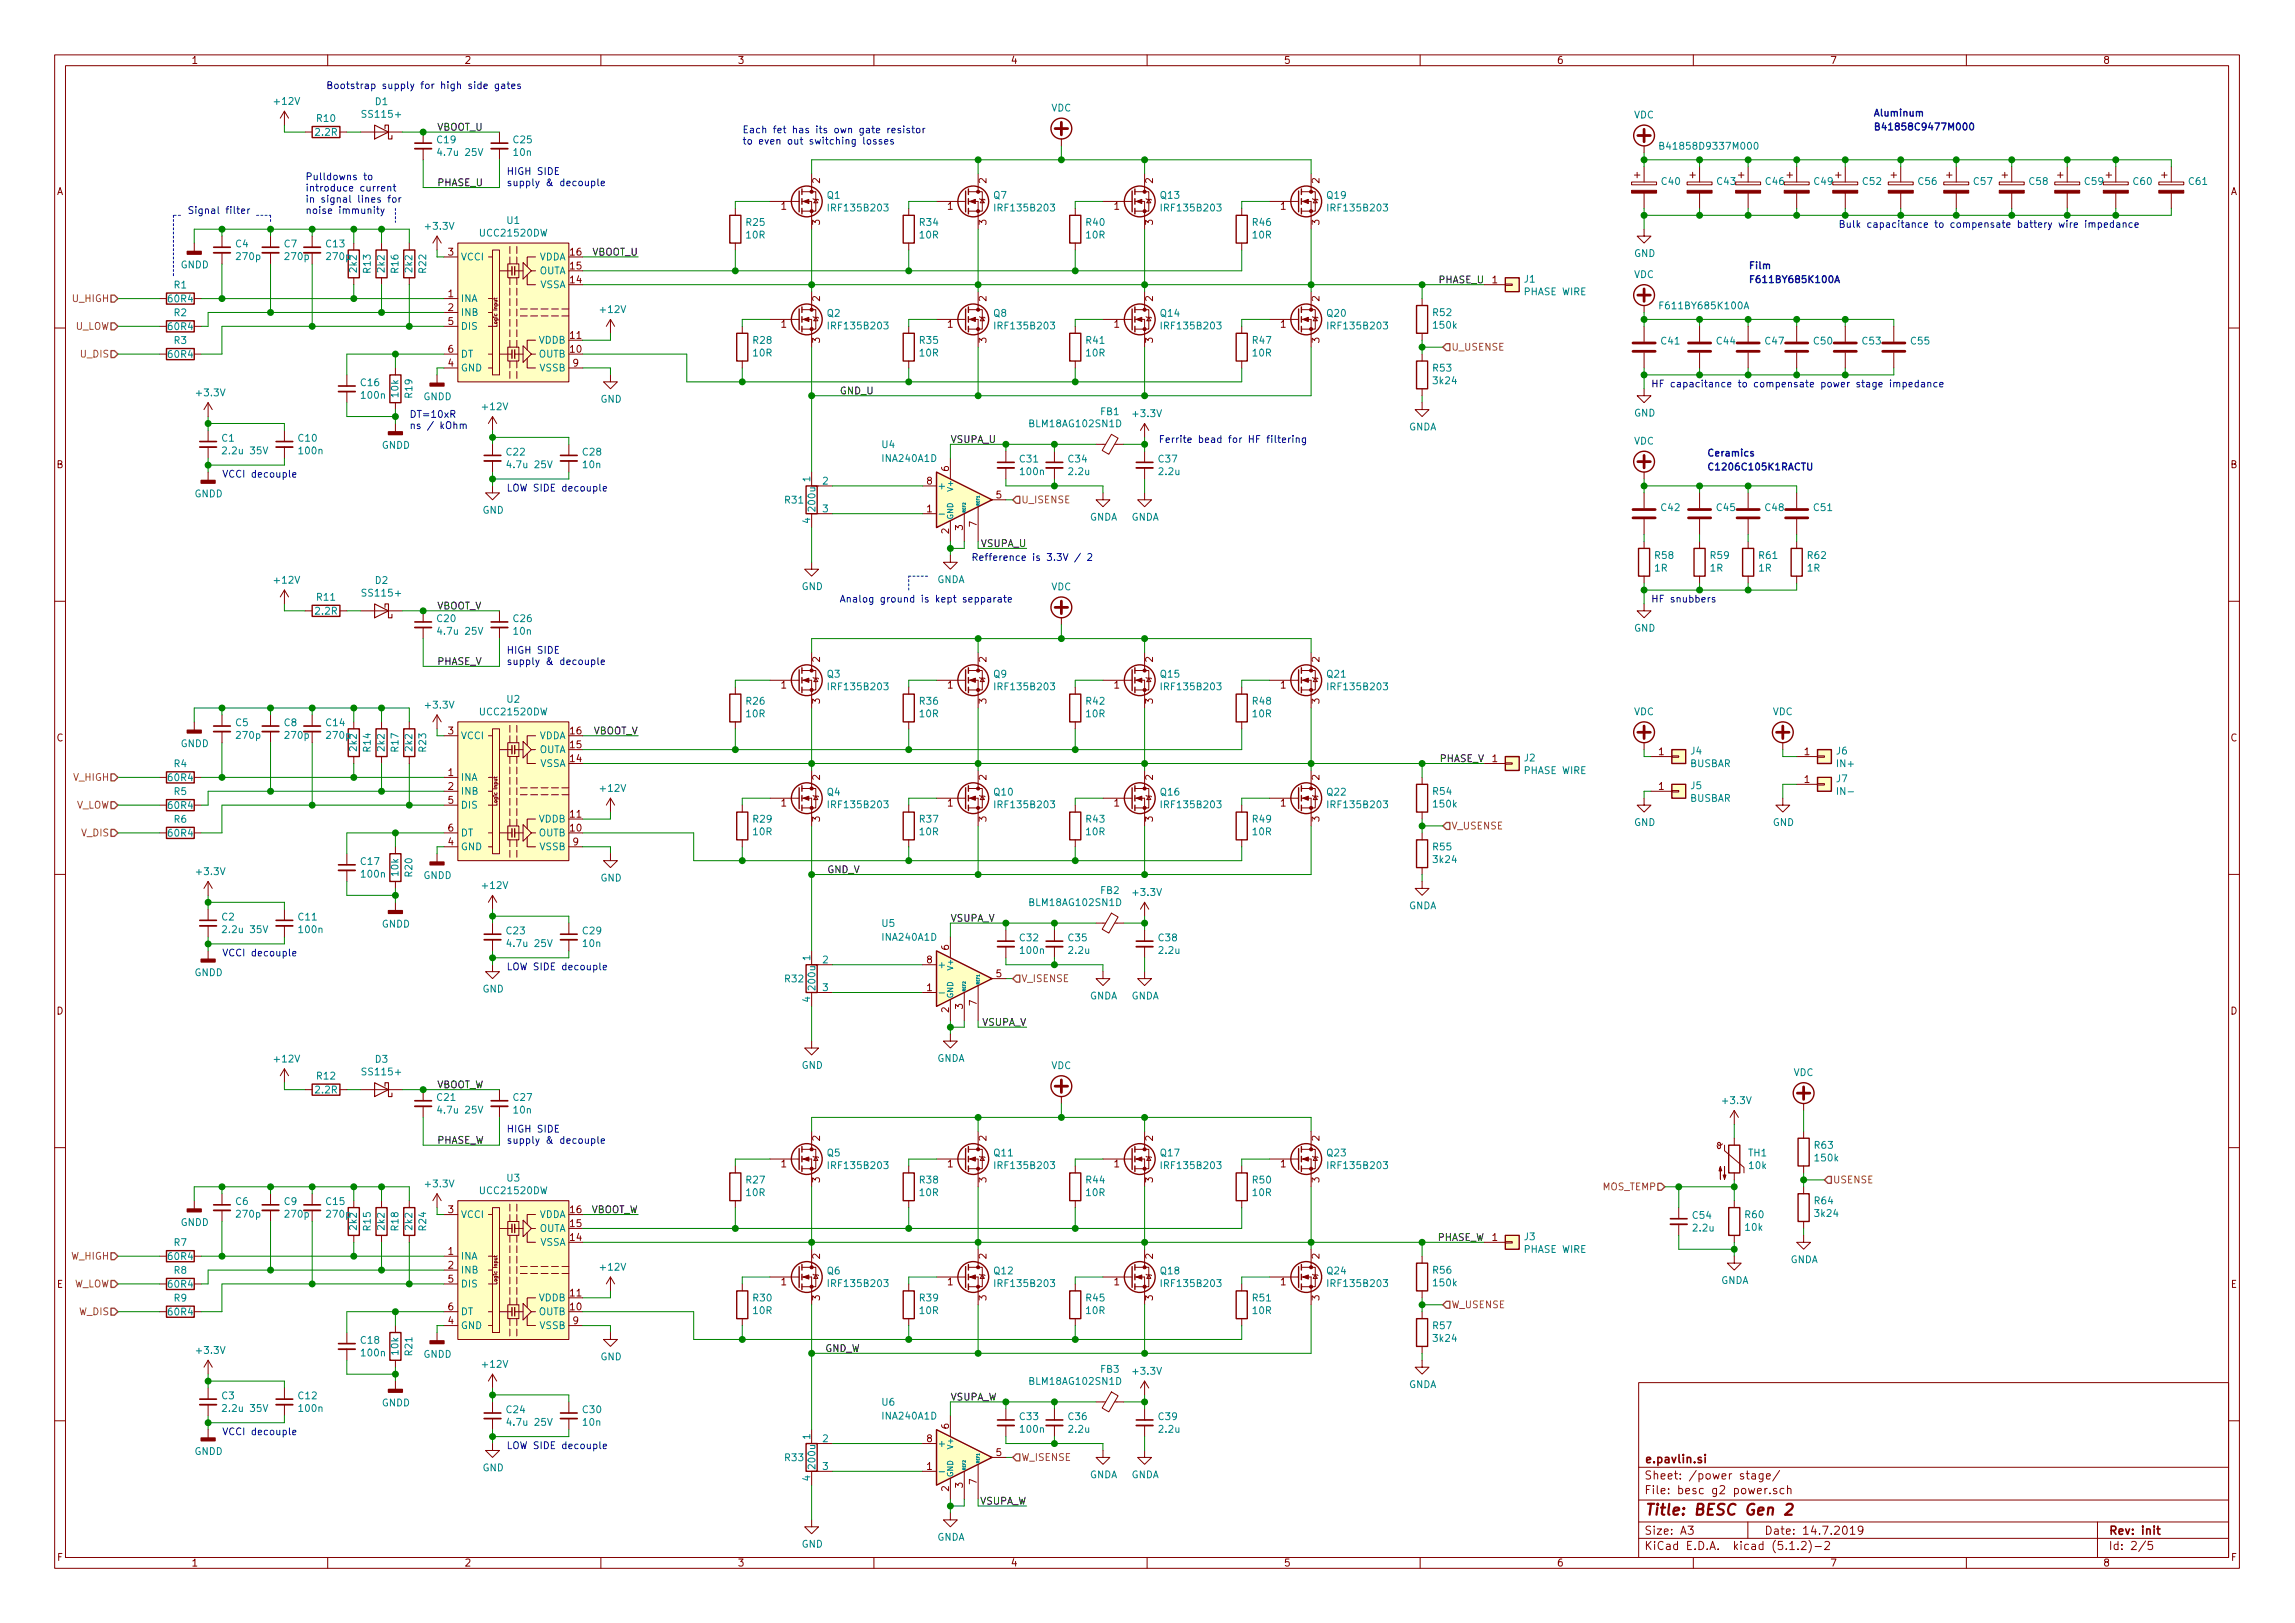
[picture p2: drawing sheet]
<svg xmlns="http://www.w3.org/2000/svg" width="420mm" height="297mm" viewBox="0 0 420 297" stroke-linecap="round" stroke-linejoin="round" font-family="sans-serif">
<defs><g id="words">
<text font-size="2.8" fill="#840000" x="301" y="277.3">Title: BESC Gen 2</text>
<g font-size="2.1" fill="#840000">
<text x="301" y="267.8">e.pavlin.si</text>
<text x="301" y="273.5">File: besc g2 power.sch</text>
<text x="301" y="270.8">Sheet: /power stage/</text>
<text x="301" y="280.9">Size: A3</text>
<text x="323" y="280.9">Date: 14.7.2019</text>
<text x="386" y="280.9">Rev: init</text>
<text x="301" y="283.7">KiCad E.D.A. kicad (5.1.2)-2</text>
<text x="386" y="283.7">Id: 2/5</text>
</g>
<g font-size="1.8" fill="#840000">
<text x="35" y="11.7">1</text>
<text x="85" y="11.7">2</text>
<text x="135" y="11.7">3</text>
<text x="185" y="11.7">4</text>
<text x="235" y="11.7">5</text>
<text x="285" y="11.7">6</text>
<text x="335" y="11.7">7</text>
<text x="385" y="11.7">8</text>
<text x="10.4" y="35.7">A</text>
<text x="150.1" y="33.5" transform="rotate(-90 150.1 33.5)">2</text>
<text x="180.6" y="33.5" transform="rotate(-90 180.6 33.5)">2</text>
<text x="211.1" y="33.5" transform="rotate(-90 211.1 33.5)">2</text>
<text x="241.6" y="33.5" transform="rotate(-90 241.6 33.5)">2</text>
<text x="408.4" y="35.7">A</text>
<text x="143" y="38.4">1</text>
<text x="150.1" y="41.2" transform="rotate(-90 150.1 41.2)">3</text>
<text x="173.5" y="38.4">1</text>
<text x="180.6" y="41.2" transform="rotate(-90 180.6 41.2)">3</text>
<text x="204" y="38.4">1</text>
<text x="211.1" y="41.2" transform="rotate(-90 211.1 41.2)">3</text>
<text x="234.5" y="38.4">1</text>
<text x="241.6" y="41.2" transform="rotate(-90 241.6 41.2)">3</text>
<text x="82.1" y="46.8">3</text>
<text x="104.4" y="46.8">16</text>
<text x="104.4" y="51.9">14</text>
<text x="104.4" y="49.3">15</text>
<text x="273.2" y="51.9">1</text>
<text x="82.1" y="54.4">1</text>
<text x="82.1" y="56.9">2</text>
<text x="82.1" y="59.5">5</text>
<text x="143" y="60">1</text>
<text x="150.1" y="55.1" transform="rotate(-90 150.1 55.1)">2</text>
<text x="173.5" y="60">1</text>
<text x="180.6" y="55.1" transform="rotate(-90 180.6 55.1)">2</text>
<text x="204" y="60">1</text>
<text x="211.1" y="55.1" transform="rotate(-90 211.1 55.1)">2</text>
<text x="234.5" y="60">1</text>
<text x="241.6" y="55.1" transform="rotate(-90 241.6 55.1)">2</text>
<text x="82.1" y="64.6">6</text>
<text x="104.4" y="64.6">10</text>
<text x="104.4" y="62">11</text>
<text x="150.1" y="62.7" transform="rotate(-90 150.1 62.7)">3</text>
<text x="180.6" y="62.7" transform="rotate(-90 180.6 62.7)">3</text>
<text x="211.1" y="62.7" transform="rotate(-90 211.1 62.7)">3</text>
<text x="241.6" y="62.7" transform="rotate(-90 241.6 62.7)">3</text>
<text x="82.1" y="67.1">4</text>
<text x="104.9" y="67.1">9</text>
<text x="10.4" y="85.7">B</text>
<text x="169.7" y="88.7">8</text>
<text x="173.7" y="86.2" transform="rotate(-90 173.7 86.2)">6</text>
<text x="408.4" y="85.7">B</text>
<text x="169.7" y="93.8">1</text>
<text x="182.4" y="91.2">5</text>
<text x="173.7" y="97.7" transform="rotate(-90 173.7 97.7)">2</text>
<text x="176.3" y="97" transform="rotate(-90 176.3 97)">3</text>
<text x="178.8" y="96.4" transform="rotate(-90 178.8 96.4)">7</text>
<text x="150.1" y="121.2" transform="rotate(-90 150.1 121.2)">2</text>
<text x="180.6" y="121.2" transform="rotate(-90 180.6 121.2)">2</text>
<text x="211.1" y="121.2" transform="rotate(-90 211.1 121.2)">2</text>
<text x="241.6" y="121.2" transform="rotate(-90 241.6 121.2)">2</text>
<text x="143" y="126">1</text>
<text x="150.1" y="128.8" transform="rotate(-90 150.1 128.8)">3</text>
<text x="173.5" y="126">1</text>
<text x="180.6" y="128.8" transform="rotate(-90 180.6 128.8)">3</text>
<text x="204" y="126">1</text>
<text x="211.1" y="128.8" transform="rotate(-90 211.1 128.8)">3</text>
<text x="234.5" y="126">1</text>
<text x="241.6" y="128.8" transform="rotate(-90 241.6 128.8)">3</text>
<text x="10.4" y="135.7">C</text>
<text x="82.1" y="134.4">3</text>
<text x="104.4" y="136.9">15</text>
<text x="104.4" y="134.4">16</text>
<text x="408.4" y="135.7">C</text>
<text x="82.1" y="142">1</text>
<text x="104.4" y="139.5">14</text>
<text x="150.1" y="142.8" transform="rotate(-90 150.1 142.8)">2</text>
<text x="180.6" y="142.8" transform="rotate(-90 180.6 142.8)">2</text>
<text x="211.1" y="142.8" transform="rotate(-90 211.1 142.8)">2</text>
<text x="241.6" y="142.8" transform="rotate(-90 241.6 142.8)">2</text>
<text x="273.2" y="139.5">1</text>
<text x="303.7" y="138.2">1</text>
<text x="330.4" y="138.2">1</text>
<text x="330.4" y="143.3">1</text>
<text x="82.1" y="144.6">2</text>
<text x="82.1" y="147.1">5</text>
<text x="104.4" y="149.6">11</text>
<text x="143" y="147.6">1</text>
<text x="173.5" y="147.6">1</text>
<text x="204" y="147.6">1</text>
<text x="234.5" y="147.6">1</text>
<text x="303.7" y="144.6">1</text>
<text x="82.1" y="154.7">4</text>
<text x="82.1" y="152.2">6</text>
<text x="104.4" y="152.2">10</text>
<text x="104.9" y="154.7">9</text>
<text x="150.1" y="150.4" transform="rotate(-90 150.1 150.4)">3</text>
<text x="180.6" y="150.4" transform="rotate(-90 180.6 150.4)">3</text>
<text x="211.1" y="150.4" transform="rotate(-90 211.1 150.4)">3</text>
<text x="241.6" y="150.4" transform="rotate(-90 241.6 150.4)">3</text>
<text x="173.7" y="173.9" transform="rotate(-90 173.7 173.9)">6</text>
<text x="169.7" y="176.3">8</text>
<text x="182.4" y="178.9">5</text>
<text x="10.4" y="185.7">D</text>
<text x="169.7" y="181.4">1</text>
<text x="173.7" y="185.3" transform="rotate(-90 173.7 185.3)">2</text>
<text x="176.3" y="184.7" transform="rotate(-90 176.3 184.7)">3</text>
<text x="178.8" y="184" transform="rotate(-90 178.8 184)">7</text>
<text x="408.4" y="185.7">D</text>
<text x="150.1" y="208.8" transform="rotate(-90 150.1 208.8)">2</text>
<text x="180.6" y="208.8" transform="rotate(-90 180.6 208.8)">2</text>
<text x="211.1" y="208.8" transform="rotate(-90 211.1 208.8)">2</text>
<text x="241.6" y="208.8" transform="rotate(-90 241.6 208.8)">2</text>
<text x="143" y="213.7">1</text>
<text x="173.5" y="213.7">1</text>
<text x="204" y="213.7">1</text>
<text x="234.5" y="213.7">1</text>
<text x="150.1" y="216.4" transform="rotate(-90 150.1 216.4)">3</text>
<text x="180.6" y="216.4" transform="rotate(-90 180.6 216.4)">3</text>
<text x="211.1" y="216.4" transform="rotate(-90 211.1 216.4)">3</text>
<text x="241.6" y="216.4" transform="rotate(-90 241.6 216.4)">3</text>
<text x="82.1" y="222">3</text>
<text x="104.4" y="227.1">14</text>
<text x="104.4" y="224.6">15</text>
<text x="104.4" y="222">16</text>
<text x="273.2" y="227.1">1</text>
<text x="82.1" y="229.7">1</text>
<text x="82.1" y="232.2">2</text>
<text x="150.1" y="230.4" transform="rotate(-90 150.1 230.4)">2</text>
<text x="180.6" y="230.4" transform="rotate(-90 180.6 230.4)">2</text>
<text x="211.1" y="230.4" transform="rotate(-90 211.1 230.4)">2</text>
<text x="241.6" y="230.4" transform="rotate(-90 241.6 230.4)">2</text>
<text x="10.4" y="235.7">E</text>
<text x="82.1" y="234.7">5</text>
<text x="82.1" y="239.8">6</text>
<text x="104.4" y="239.8">10</text>
<text x="104.4" y="237.3">11</text>
<text x="143" y="235.2">1</text>
<text x="150.1" y="238" transform="rotate(-90 150.1 238)">3</text>
<text x="173.5" y="235.2">1</text>
<text x="180.6" y="238" transform="rotate(-90 180.6 238)">3</text>
<text x="204" y="235.2">1</text>
<text x="211.1" y="238" transform="rotate(-90 211.1 238)">3</text>
<text x="234.5" y="235.2">1</text>
<text x="241.6" y="238" transform="rotate(-90 241.6 238)">3</text>
<text x="408.4" y="235.7">E</text>
<text x="82.1" y="242.4">4</text>
<text x="104.9" y="242.4">9</text>
<text x="169.7" y="263.9">8</text>
<text x="173.7" y="261.5" transform="rotate(-90 173.7 261.5)">6</text>
<text x="169.7" y="269">1</text>
<text x="182.4" y="266.5">5</text>
<text x="173.7" y="272.9" transform="rotate(-90 173.7 272.9)">2</text>
<text x="176.3" y="272.3" transform="rotate(-90 176.3 272.3)">3</text>
<text x="178.8" y="271.7" transform="rotate(-90 178.8 271.7)">7</text>
<text x="10.5" y="285.7">F</text>
<text x="35" y="286.7">1</text>
<text x="85" y="286.7">2</text>
<text x="135" y="286.7">3</text>
<text x="185" y="286.7">4</text>
<text x="235" y="286.7">5</text>
<text x="285" y="286.7">6</text>
<text x="335" y="286.7">7</text>
<text x="385" y="286.7">8</text>
<text x="408.5" y="285.7">F</text>
</g>
<g font-size="1.8" fill="#0000c2">
<text x="59.7" y="16.3">Bootstrap supply for high side gates</text>
<text x="342.9" y="21.3">Aluminum</text>
<text x="342.9" y="23.9">B41858C9477M000</text>
<text x="135.9" y="24.4">Each fet has its own gate resistor</text>
<text x="135.9" y="26.5">to even out switching losses</text>
<text x="55.9" y="33">Pulldowns to</text>
<text x="55.9" y="35">introduce current</text>
<text x="92.7" y="32">HIGH SIDE</text>
<text x="92.7" y="34.1">supply &amp; decouple</text>
<text x="34.3" y="39.2">Signal filter</text>
<text x="55.9" y="37.1">in signal lines for</text>
<text x="55.9" y="39.2">noise immunity</text>
<text x="336.5" y="41.7">Bulk capacitance to compensate battery wire impedance</text>
<text x="320" y="49.3">Film</text>
<text x="320" y="51.8">F611BY685K100A</text>
<text x="302.3" y="70.9">HF capacitance to compensate power stage impedance</text>
<text x="74.9" y="76.5">DT=10xR</text>
<text x="74.9" y="78.5">ns / kOhm</text>
<text x="212.1" y="81.1">Ferrite bead for HF filtering</text>
<text x="312.4" y="83.6">Ceramics</text>
<text x="40.6" y="87.4">VCCI decouple</text>
<text x="92.7" y="90">LOW SIDE decouple</text>
<text x="312.4" y="86.1">C1206C105K1RACTU</text>
<text x="177.8" y="102.7">Refference is 3.3V / 2</text>
<text x="153.7" y="110.3">Analog ground is kept sepparate</text>
<text x="302.3" y="110.3">HF snubbers</text>
<text x="92.7" y="119.6">HIGH SIDE</text>
<text x="92.7" y="121.7">supply &amp; decouple</text>
<text x="40.6" y="175">VCCI decouple</text>
<text x="92.7" y="177.6">LOW SIDE decouple</text>
<text x="92.7" y="207.3">HIGH SIDE</text>
<text x="92.7" y="209.3">supply &amp; decouple</text>
<text x="40.6" y="262.7">VCCI decouple</text>
<text x="92.7" y="265.2">LOW SIDE decouple</text>
</g>
<g font-size="1.8" fill="#008484">
<text x="50.4" y="19.2">+12V</text>
<text x="58.1" y="22.3">R10</text>
<text x="66.7" y="21.6">SS115+</text>
<text x="68.7" y="19.2">D1</text>
<text x="192.5" y="20.4">VDC</text>
<text x="299.1" y="21.7">VDC</text>
<text x="57.8" y="24.9">2.2R</text>
<text x="80.1" y="26.2">C19</text>
<text x="80.6" y="28.5">4.7u 25V</text>
<text x="94.1" y="26.2">C25</text>
<text x="94.1" y="28.5">10n</text>
<text x="305" y="27.4">B41858D9337M000</text>
<text x="304.3" y="33.8">C40</text>
<text x="314.4" y="33.8">C43</text>
<text x="323.3" y="33.8">C46</text>
<text x="332.2" y="33.8">C49</text>
<text x="341.1" y="33.8">C52</text>
<text x="351.3" y="33.8">C56</text>
<text x="361.4" y="33.8">C57</text>
<text x="371.6" y="33.8">C58</text>
<text x="381.7" y="33.8">C59</text>
<text x="390.6" y="33.8">C60</text>
<text x="400.8" y="33.8">C61</text>
<text x="92.9" y="41">U1</text>
<text x="136.7" y="41.3">R25</text>
<text x="151.5" y="36.4">Q1</text>
<text x="152.1" y="38.7">IRF135B203</text>
<text x="168.4" y="41.3">R34</text>
<text x="181.9" y="36.4">Q7</text>
<text x="182.6" y="38.7">IRF135B203</text>
<text x="198.9" y="41.3">R40</text>
<text x="212.5" y="36.4">Q13</text>
<text x="213.1" y="38.7">IRF135B203</text>
<text x="229.4" y="41.3">R46</text>
<text x="243" y="36.4">Q19</text>
<text x="243.5" y="38.7">IRF135B203</text>
<text x="43.2" y="45.3">C4</text>
<text x="43.4" y="47.6">270p</text>
<text x="52.1" y="45.3">C7</text>
<text x="52.3" y="47.6">270p</text>
<text x="59.8" y="45.3">C13</text>
<text x="59.9" y="47.6">270p</text>
<text x="78.1" y="42">+3.3V</text>
<text x="84.3" y="47.7">VCCI</text>
<text x="88.1" y="43.3">UCC21520DW</text>
<text x="98.6" y="47.7">VDDA</text>
<text x="136.7" y="43.6">10R</text>
<text x="168.4" y="43.6">10R</text>
<text x="198.9" y="43.6">10R</text>
<text x="229.4" y="43.6">10R</text>
<text x="299.2" y="47">GND</text>
<text x="31.9" y="52.8">R1</text>
<text x="33.1" y="49.1">GNDD</text>
<text x="65.3" y="49.8" transform="rotate(-90 65.3 49.8)">2k2</text>
<text x="67.9" y="49.9" transform="rotate(-90 67.9 49.9)">R13</text>
<text x="70.4" y="49.8" transform="rotate(-90 70.4 49.8)">2k2</text>
<text x="72.9" y="49.9" transform="rotate(-90 72.9 49.9)">R16</text>
<text x="75.5" y="49.8" transform="rotate(-90 75.5 49.8)">2k2</text>
<text x="78" y="49.9" transform="rotate(-90 78 49.9)">R22</text>
<text x="98.6" y="50.2">OUTA</text>
<text x="98.8" y="52.7">VSSA</text>
<text x="279.1" y="51.7">J1</text>
<text x="299.1" y="50.9">VDC</text>
<text x="30.9" y="55.3">60R4</text>
<text x="31.9" y="57.9">R2</text>
<text x="84.3" y="55.3">INA</text>
<text x="84.3" y="57.8">INB</text>
<text x="110.1" y="57.3">+12V</text>
<text x="151.5" y="58">Q2</text>
<text x="181.9" y="58">Q8</text>
<text x="212.5" y="58">Q14</text>
<text x="243" y="58">Q20</text>
<text x="262.4" y="57.8">R52</text>
<text x="279.1" y="54">PHASE WIRE</text>
<text x="304.5" y="56.6">F611BY685K100A</text>
<text x="30.9" y="60.4">60R4</text>
<text x="30.9" y="65.5">60R4</text>
<text x="31.9" y="63">R3</text>
<text x="84.3" y="60.4">DIS</text>
<text x="84.3" y="65.4">DT</text>
<text x="98.6" y="65.4">OUTB</text>
<text x="98.6" y="62.9">VDDB</text>
<text x="137.9" y="62.9">R28</text>
<text x="137.9" y="65.2">10R</text>
<text x="152.1" y="60.3">IRF135B203</text>
<text x="168.4" y="62.9">R35</text>
<text x="168.4" y="65.2">10R</text>
<text x="182.6" y="60.3">IRF135B203</text>
<text x="198.9" y="62.9">R41</text>
<text x="198.9" y="65.2">10R</text>
<text x="213.1" y="60.3">IRF135B203</text>
<text x="229.4" y="62.9">R47</text>
<text x="229.4" y="65.2">10R</text>
<text x="243.5" y="60.3">IRF135B203</text>
<text x="262.6" y="60.2">150k</text>
<text x="304.2" y="63.1">C41</text>
<text x="314.4" y="63.1">C44</text>
<text x="323.2" y="63.1">C47</text>
<text x="332.1" y="63.1">C50</text>
<text x="341" y="63.1">C53</text>
<text x="349.9" y="63.1">C55</text>
<text x="66.1" y="70.7">C16</text>
<text x="84.3" y="68">GND</text>
<text x="98.8" y="68">VSSB</text>
<text x="262.4" y="68">R53</text>
<text x="262.6" y="70.3">3k24</text>
<text x="36.1" y="72.5">+3.3V</text>
<text x="66.3" y="73">100n</text>
<text x="72.9" y="72.6" transform="rotate(-90 72.9 72.6)">10k</text>
<text x="75.5" y="72.8" transform="rotate(-90 75.5 72.8)">R19</text>
<text x="77.5" y="73.2">GNDD</text>
<text x="88.5" y="75.1">+12V</text>
<text x="109.9" y="73.7">GND</text>
<text x="201.5" y="76">FB1</text>
<text x="207.6" y="76.3">+3.3V</text>
<text x="299.2" y="76.2">GND</text>
<text x="40.6" y="80.8">C1</text>
<text x="41.2" y="83.1">2.2u 35V</text>
<text x="54.7" y="80.8">C10</text>
<text x="54.9" y="83.1">100n</text>
<text x="69.9" y="82.1">GNDD</text>
<text x="92.8" y="83.4">C22</text>
<text x="106.8" y="83.4">C28</text>
<text x="161.5" y="82">U4</text>
<text x="188.8" y="78.2">BLM18AG102SN1D</text>
<text x="257.9" y="78.8">GNDA</text>
<text x="299.1" y="81.4">VDC</text>
<text x="93.3" y="85.7">4.7u 25V</text>
<text x="106.8" y="85.7">10n</text>
<text x="148.3" y="88.1" transform="rotate(-90 148.3 88.1)">1</text>
<text x="150.6" y="88.7">2</text>
<text x="161.7" y="84.5">INA240A1D</text>
<text x="171.6" y="89.6">+</text>
<text x="186.8" y="84.6">C31</text>
<text x="186.9" y="87">100n</text>
<text x="195.7" y="84.6">C34</text>
<text x="195.8" y="87">2.2u</text>
<text x="212.2" y="84.6">C37</text>
<text x="212.3" y="87">2.2u</text>
<text x="35.6" y="91">GNDD</text>
<text x="88.3" y="94">GND</text>
<text x="143.8" y="92.2">R31</text>
<text x="148.3" y="95.8" transform="rotate(-90 148.3 95.8)">4</text>
<text x="149.3" y="93.4" transform="rotate(-90 149.3 93.4)">200u</text>
<text x="150.6" y="93.8">3</text>
<text x="199.5" y="95.3">GNDA</text>
<text x="207.1" y="95.3">GNDA</text>
<text x="304.2" y="93.5">C42</text>
<text x="314.4" y="93.5">C45</text>
<text x="323.2" y="93.5">C48</text>
<text x="332.1" y="93.5">C51</text>
<text x="50.4" y="106.8">+12V</text>
<text x="68.7" y="106.9">D2</text>
<text x="146.8" y="108">GND</text>
<text x="171.5" y="106.7">GNDA</text>
<text x="303" y="104.6">1R</text>
<text x="303" y="102.3">R58</text>
<text x="313.1" y="104.6">1R</text>
<text x="313.2" y="102.3">R59</text>
<text x="322" y="104.6">1R</text>
<text x="322.1" y="102.3">R61</text>
<text x="330.9" y="104.6">1R</text>
<text x="331" y="102.3">R62</text>
<text x="57.8" y="112.5">2.2R</text>
<text x="58.1" y="109.9">R11</text>
<text x="66.7" y="109.2">SS115+</text>
<text x="80.1" y="113.9">C20</text>
<text x="94.1" y="113.9">C26</text>
<text x="192.5" y="108">VDC</text>
<text x="80.6" y="116.2">4.7u 25V</text>
<text x="94.1" y="116.2">10n</text>
<text x="299.2" y="115.6">GND</text>
<text x="151.5" y="124">Q3</text>
<text x="181.9" y="124">Q9</text>
<text x="212.5" y="124">Q15</text>
<text x="243" y="124">Q21</text>
<text x="78.1" y="129.7">+3.3V</text>
<text x="88.1" y="130.9">UCC21520DW</text>
<text x="92.9" y="128.6">U2</text>
<text x="136.7" y="129">R26</text>
<text x="136.7" y="131.3">10R</text>
<text x="152.1" y="126.3">IRF135B203</text>
<text x="168.4" y="129">R36</text>
<text x="168.4" y="131.3">10R</text>
<text x="182.6" y="126.3">IRF135B203</text>
<text x="198.9" y="129">R42</text>
<text x="198.9" y="131.3">10R</text>
<text x="213.1" y="126.3">IRF135B203</text>
<text x="229.4" y="129">R48</text>
<text x="229.4" y="131.3">10R</text>
<text x="243.5" y="126.3">IRF135B203</text>
<text x="299.1" y="130.9">VDC</text>
<text x="324.5" y="130.9">VDC</text>
<text x="33.1" y="136.7">GNDD</text>
<text x="43.2" y="132.9">C5</text>
<text x="43.4" y="135.2">270p</text>
<text x="52.1" y="132.9">C8</text>
<text x="52.3" y="135.2">270p</text>
<text x="59.8" y="132.9">C14</text>
<text x="59.9" y="135.2">270p</text>
<text x="65.3" y="137.4" transform="rotate(-90 65.3 137.4)">2k2</text>
<text x="67.9" y="137.6" transform="rotate(-90 67.9 137.6)">R14</text>
<text x="70.4" y="137.4" transform="rotate(-90 70.4 137.4)">2k2</text>
<text x="72.9" y="137.6" transform="rotate(-90 72.9 137.6)">R17</text>
<text x="75.5" y="137.4" transform="rotate(-90 75.5 137.4)">2k2</text>
<text x="78" y="137.6" transform="rotate(-90 78 137.6)">R23</text>
<text x="84.3" y="135.3">VCCI</text>
<text x="98.6" y="137.8">OUTA</text>
<text x="98.6" y="135.3">VDDA</text>
<text x="30.9" y="143">60R4</text>
<text x="31.9" y="140.4">R4</text>
<text x="84.3" y="142.9">INA</text>
<text x="98.8" y="140.4">VSSA</text>
<text x="279.1" y="139.4">J2</text>
<text x="279.1" y="141.7">PHASE WIRE</text>
<text x="309.4" y="140.4">BUSBAR</text>
<text x="309.6" y="138.1">J4</text>
<text x="336.2" y="138.1">J6</text>
<text x="336.2" y="143.2">J7</text>
<text x="336.5" y="140.4">IN+</text>
<text x="30.9" y="148">60R4</text>
<text x="31.9" y="145.5">R5</text>
<text x="84.3" y="145.5">INB</text>
<text x="84.3" y="148">DIS</text>
<text x="110.1" y="144.9">+12V</text>
<text x="151.5" y="145.6">Q4</text>
<text x="152.1" y="147.9">IRF135B203</text>
<text x="182" y="145.6">Q10</text>
<text x="182.6" y="147.9">IRF135B203</text>
<text x="212.5" y="145.6">Q16</text>
<text x="213.1" y="147.9">IRF135B203</text>
<text x="243" y="145.6">Q22</text>
<text x="243.5" y="147.9">IRF135B203</text>
<text x="262.4" y="145.5">R54</text>
<text x="262.6" y="147.8">150k</text>
<text x="309.4" y="146.7">BUSBAR</text>
<text x="309.6" y="144.4">J5</text>
<text x="336.7" y="145.5">IN-</text>
<text x="30.9" y="153.1">60R4</text>
<text x="31.9" y="150.6">R6</text>
<text x="84.3" y="155.6">GND</text>
<text x="84.3" y="153.1">DT</text>
<text x="98.6" y="153.1">OUTB</text>
<text x="98.6" y="150.5">VDDB</text>
<text x="98.8" y="155.6">VSSB</text>
<text x="137.9" y="150.6">R29</text>
<text x="137.9" y="152.9">10R</text>
<text x="168.4" y="150.6">R37</text>
<text x="168.4" y="152.9">10R</text>
<text x="198.9" y="150.6">R43</text>
<text x="198.9" y="152.9">10R</text>
<text x="229.4" y="150.6">R49</text>
<text x="229.4" y="152.9">10R</text>
<text x="262.4" y="155.6">R55</text>
<text x="299.2" y="151.2">GND</text>
<text x="324.6" y="151.2">GND</text>
<text x="36.1" y="160.2">+3.3V</text>
<text x="66.1" y="158.3">C17</text>
<text x="66.3" y="160.6">100n</text>
<text x="72.9" y="160.3" transform="rotate(-90 72.9 160.3)">10k</text>
<text x="75.5" y="160.4" transform="rotate(-90 75.5 160.4)">R20</text>
<text x="77.5" y="160.9">GNDD</text>
<text x="109.9" y="161.3">GND</text>
<text x="262.6" y="157.9">3k24</text>
<text x="88.5" y="162.7">+12V</text>
<text x="188.8" y="165.8">BLM18AG102SN1D</text>
<text x="201.5" y="163.6">FB2</text>
<text x="207.6" y="164">+3.3V</text>
<text x="257.9" y="166.4">GNDA</text>
<text x="40.6" y="168.5">C2</text>
<text x="41.2" y="170.8">2.2u 35V</text>
<text x="54.7" y="168.5">C11</text>
<text x="54.9" y="170.8">100n</text>
<text x="69.9" y="169.8">GNDD</text>
<text x="92.8" y="171">C23</text>
<text x="93.3" y="173.3">4.7u 25V</text>
<text x="106.8" y="171">C29</text>
<text x="106.8" y="173.3">10n</text>
<text x="161.5" y="169.6">U5</text>
<text x="161.7" y="172.2">INA240A1D</text>
<text x="186.8" y="172.3">C32</text>
<text x="195.7" y="172.3">C35</text>
<text x="212.2" y="172.3">C38</text>
<text x="35.6" y="178.6">GNDD</text>
<text x="143.8" y="179.8">R32</text>
<text x="148.3" y="175.8" transform="rotate(-90 148.3 175.8)">1</text>
<text x="150.6" y="176.3">2</text>
<text x="171.6" y="177.2">+</text>
<text x="186.9" y="174.6">100n</text>
<text x="195.8" y="174.6">2.2u</text>
<text x="212.3" y="174.6">2.2u</text>
<text x="88.3" y="181.6">GND</text>
<text x="148.3" y="183.4" transform="rotate(-90 148.3 183.4)">4</text>
<text x="149.3" y="181" transform="rotate(-90 149.3 181)">200u</text>
<text x="150.6" y="181.4">3</text>
<text x="199.5" y="182.9">GNDA</text>
<text x="207.1" y="182.9">GNDA</text>
<text x="50.4" y="194.4">+12V</text>
<text x="58.1" y="197.6">R12</text>
<text x="66.7" y="196.8">SS115+</text>
<text x="68.7" y="194.5">D3</text>
<text x="146.8" y="195.6">GND</text>
<text x="171.5" y="194.3">GNDA</text>
<text x="192.5" y="195.7">VDC</text>
<text x="328.3" y="196.9">VDC</text>
<text x="57.8" y="200.1">2.2R</text>
<text x="80.1" y="201.5">C21</text>
<text x="80.6" y="203.8">4.7u 25V</text>
<text x="94.1" y="201.5">C27</text>
<text x="94.1" y="203.8">10n</text>
<text x="315.5" y="202.1">+3.3V</text>
<text x="151.5" y="211.6">Q5</text>
<text x="152.1" y="214">IRF135B203</text>
<text x="182" y="211.6">Q11</text>
<text x="182.6" y="214">IRF135B203</text>
<text x="212.5" y="211.6">Q17</text>
<text x="213.1" y="214">IRF135B203</text>
<text x="243" y="211.6">Q23</text>
<text x="243.5" y="214">IRF135B203</text>
<text x="320.1" y="211.6">TH1</text>
<text x="320.3" y="214">10k</text>
<text x="332.3" y="210.2">R63</text>
<text x="332.4" y="212.6">150k</text>
<text x="43.2" y="220.5">C6</text>
<text x="52.1" y="220.5">C9</text>
<text x="59.8" y="220.5">C15</text>
<text x="78.1" y="217.3">+3.3V</text>
<text x="88.1" y="218.6">UCC21520DW</text>
<text x="92.9" y="216.2">U3</text>
<text x="136.7" y="216.6">R27</text>
<text x="136.7" y="218.9">10R</text>
<text x="168.4" y="216.6">R38</text>
<text x="168.4" y="218.9">10R</text>
<text x="198.9" y="216.6">R44</text>
<text x="198.9" y="218.9">10R</text>
<text x="229.4" y="216.6">R50</text>
<text x="229.4" y="218.9">10R</text>
<text x="332.3" y="220.4">R64</text>
<text x="33.1" y="224.4">GNDD</text>
<text x="43.4" y="222.8">270p</text>
<text x="52.3" y="222.8">270p</text>
<text x="59.9" y="222.8">270p</text>
<text x="65.3" y="225" transform="rotate(-90 65.3 225)">2k2</text>
<text x="67.9" y="225.2" transform="rotate(-90 67.9 225.2)">R15</text>
<text x="70.4" y="225" transform="rotate(-90 70.4 225)">2k2</text>
<text x="72.9" y="225.2" transform="rotate(-90 72.9 225.2)">R18</text>
<text x="75.5" y="225" transform="rotate(-90 75.5 225)">2k2</text>
<text x="78" y="225.2" transform="rotate(-90 78 225.2)">R24</text>
<text x="84.3" y="222.9">VCCI</text>
<text x="98.6" y="225.5">OUTA</text>
<text x="98.6" y="222.9">VDDA</text>
<text x="279.1" y="227">J3</text>
<text x="310" y="223.1">C54</text>
<text x="310.1" y="225.4">2.2u</text>
<text x="319.6" y="222.9">R60</text>
<text x="319.6" y="225.3">10k</text>
<text x="332.4" y="222.7">3k24</text>
<text x="30.9" y="230.6">60R4</text>
<text x="31.9" y="233.1">R8</text>
<text x="31.9" y="228.1">R7</text>
<text x="84.3" y="230.5">INA</text>
<text x="84.3" y="233.1">INB</text>
<text x="98.8" y="228">VSSA</text>
<text x="110.1" y="232.5">+12V</text>
<text x="151.5" y="233.2">Q6</text>
<text x="182" y="233.2">Q12</text>
<text x="212.5" y="233.2">Q18</text>
<text x="243" y="233.2">Q24</text>
<text x="262.4" y="233.1">R56</text>
<text x="279.1" y="229.3">PHASE WIRE</text>
<text x="327.7" y="231.2">GNDA</text>
<text x="30.9" y="235.7">60R4</text>
<text x="31.9" y="238.2">R9</text>
<text x="84.3" y="235.6">DIS</text>
<text x="98.6" y="238.2">VDDB</text>
<text x="137.9" y="238.2">R30</text>
<text x="152.1" y="235.5">IRF135B203</text>
<text x="168.4" y="238.2">R39</text>
<text x="182.6" y="235.5">IRF135B203</text>
<text x="198.9" y="238.2">R45</text>
<text x="213.1" y="235.5">IRF135B203</text>
<text x="229.4" y="238.2">R51</text>
<text x="243.5" y="235.5">IRF135B203</text>
<text x="262.6" y="235.4">150k</text>
<text x="315" y="235">GNDA</text>
<text x="30.9" y="240.8">60R4</text>
<text x="66.1" y="245.9">C18</text>
<text x="84.3" y="243.2">GND</text>
<text x="84.3" y="240.7">DT</text>
<text x="98.6" y="240.7">OUTB</text>
<text x="98.8" y="243.2">VSSB</text>
<text x="137.9" y="240.5">10R</text>
<text x="168.4" y="240.5">10R</text>
<text x="198.9" y="240.5">10R</text>
<text x="229.4" y="240.5">10R</text>
<text x="262.4" y="243.3">R57</text>
<text x="262.6" y="245.6">3k24</text>
<text x="36.1" y="247.8">+3.3V</text>
<text x="66.3" y="248.2">100n</text>
<text x="72.9" y="247.9" transform="rotate(-90 72.9 247.9)">10k</text>
<text x="75.5" y="248" transform="rotate(-90 75.5 248)">R21</text>
<text x="77.5" y="248.5">GNDD</text>
<text x="88.5" y="250.3">+12V</text>
<text x="109.9" y="249">GND</text>
<text x="201.5" y="251.2">FB3</text>
<text x="207.6" y="251.6">+3.3V</text>
<text x="40.6" y="256.1">C3</text>
<text x="54.7" y="256.1">C12</text>
<text x="69.9" y="257.4">GNDD</text>
<text x="161.5" y="257.3">U6</text>
<text x="188.8" y="253.5">BLM18AG102SN1D</text>
<text x="257.9" y="254">GNDA</text>
<text x="41.2" y="258.4">2.2u 35V</text>
<text x="54.9" y="258.4">100n</text>
<text x="92.8" y="258.6">C24</text>
<text x="93.3" y="260.9">4.7u 25V</text>
<text x="106.8" y="258.6">C30</text>
<text x="106.8" y="260.9">10n</text>
<text x="148.3" y="263.4" transform="rotate(-90 148.3 263.4)">1</text>
<text x="150.6" y="263.9">2</text>
<text x="161.7" y="259.8">INA240A1D</text>
<text x="186.8" y="259.9">C33</text>
<text x="186.9" y="262.2">100n</text>
<text x="195.7" y="259.9">C36</text>
<text x="195.8" y="262.2">2.2u</text>
<text x="212.2" y="259.9">C39</text>
<text x="212.3" y="262.2">2.2u</text>
<text x="35.6" y="266.3">GNDD</text>
<text x="88.3" y="269.3">GND</text>
<text x="143.8" y="267.4">R33</text>
<text x="149.3" y="268.7" transform="rotate(-90 149.3 268.7)">200u</text>
<text x="150.6" y="269">3</text>
<text x="171.6" y="264.8">+</text>
<text x="148.3" y="271" transform="rotate(-90 148.3 271)">4</text>
<text x="199.5" y="270.5">GNDA</text>
<text x="207.1" y="270.5">GNDA</text>
<text x="171.5" y="282">GNDA</text>
<text x="146.8" y="283.2">GND</text>
</g>
<g font-size="1.8">
<text x="80" y="23.9">VBOOT_U</text>
<text x="80" y="34.1">PHASE_U</text>
<text x="108.3" y="46.8">VBOOT_U</text>
<text x="263.4" y="51.9">PHASE_U</text>
<text x="153.8" y="72.2">GND_U</text>
<text x="174" y="81.1">VSUPA_U</text>
<text x="179.6" y="100.1">VSUPA_U</text>
<text x="80" y="111.5">VBOOT_V</text>
<text x="80" y="121.7">PHASE_V</text>
<text x="108.4" y="134.4">VBOOT_V</text>
<text x="263.5" y="139.5">PHASE_V</text>
<text x="151.4" y="159.8">GND_V</text>
<text x="174" y="168.7">VSUPA_V</text>
<text x="179.7" y="187.7">VSUPA_V</text>
<text x="80" y="199.2">VBOOT_W</text>
<text x="80" y="209.3">PHASE_W</text>
<text x="107.9" y="222">VBOOT_W</text>
<text x="263" y="227.1">PHASE_W</text>
<text x="150.9" y="247.4">GND_W</text>
<text x="174" y="256.3">VSUPA_W</text>
<text x="179.2" y="275.4">VSUPA_W</text>
</g>
<g font-size="1.8" fill="#848400">
<text x="13.4" y="55.3">U_HIGH</text>
<text x="13.7" y="60.4">U_LOW</text>
<text x="14.9" y="65.4">U_DIS</text>
<text x="265.7" y="64.2">U_USENSE</text>
<text x="186.9" y="92.1">U_ISENSE</text>
<text x="13.5" y="142.9">V_HIGH</text>
<text x="13.8" y="148">V_LOW</text>
<text x="15" y="153.1">V_DIS</text>
<text x="265.7" y="151.8">V_USENSE</text>
<text x="186.9" y="179.7">V_ISENSE</text>
<text x="293.3" y="217.8">MOS_TEMP</text>
<text x="335.5" y="216.6">USENSE</text>
<text x="13" y="230.5">W_HIGH</text>
<text x="13.3" y="235.6">W_LOW</text>
<text x="265.7" y="239.4">W_USENSE</text>
<text x="14.5" y="240.7">W_DIS</text>
<text x="186.9" y="267.4">W_ISENSE</text>
</g>
<g font-size="1.4" fill="#008484">
<text x="174.5" y="89.6" transform="rotate(-90 174.5 89.6)">V+</text>
<text x="174.5" y="95.2" transform="rotate(-90 174.5 95.2)">GND</text>
<text x="174.5" y="177.2" transform="rotate(-90 174.5 177.2)">V+</text>
<text x="174.5" y="182.8" transform="rotate(-90 174.5 182.8)">GND</text>
<text x="174.5" y="264.8" transform="rotate(-90 174.5 264.8)">V+</text>
<text x="174.5" y="270.4" transform="rotate(-90 174.5 270.4)">GND</text>
</g>
<g font-size=".9" fill="#840000">
<text x="91" y="59.6" transform="rotate(-90 91 59.6)">Logic Input</text>
<text x="91" y="147.2" transform="rotate(-90 91 147.2)">Logic Input</text>
<text x="91" y="234.8" transform="rotate(-90 91 234.8)">Logic Input</text>
</g>
<g font-size=".7" fill="#008484">
<text x="176.8" y="93.9" transform="rotate(-90 176.8 93.9)">REF2</text>
<text x="179.3" y="92.6" transform="rotate(-90 179.3 92.6)">REF1</text>
<text x="176.8" y="181.5" transform="rotate(-90 176.8 181.5)">REF2</text>
<text x="179.3" y="180.2" transform="rotate(-90 179.3 180.2)">REF1</text>
<text x="176.8" y="269.1" transform="rotate(-90 176.8 269.1)">REF2</text>
<text x="179.3" y="267.9" transform="rotate(-90 179.3 267.9)">REF1</text>
</g>
</g></defs>
<g fill="none" stroke="#840000" stroke-width=".18">
<path d="M10 10h400v277h-400zM12 12h396v273.1h-396zM60 10v2M110 10v2M160 10v2M210 10v2M260 10v2M310 10v2M360 10v2M52.1 20.4l-.8 1.2M52.1 20.4v2.5M52.1 20.4l.7 1.2"/>
<path d="M55.9 24.2h1.2M62.2 24.2h1.3M66 24.2h7.7M77.5 24.2v2M77.5 27.2v2M91.4 24.2v2M91.4 27.2v2M134.6 38.1v1.3M141 36.9h5M146.1 36.9h.2M146.8 36.9h1.8v5M146.8 35.1h1.8"/>
<path d="M148.6 35.1h.8v3.5h-2.6M148.6 31.8v3.3M148.8 36.4l.2 .1h.7l.2 .1M149.4 36.5l.3 .6h-.7zM166.4 38.1v1.3M171.4 36.9h5.1M176.6 36.9h.2M177.3 36.9h1.8v5M177.3 35.1h1.8M179.1 35.1h.7v3.5h-2.5M179.1 31.8v3.3M179.3 36.4l.2 .1h.7l.1 .1"/>
<path d="M179.8 36.5l.4 .6h-.7zM194.3 25.4v1.3M196.8 38.1v1.3M201.9 36.9h5.1M207.1 36.9h.2M207.8 36.9h1.7v5M207.8 35.1h1.7M209.5 35.1h.8v3.5h-2.5M209.5 31.8v3.3M209.8 36.4l.1 .1h.8l.1 .1M210.3 36.5l.4 .6h-.8zM227.3 38.1v1.3"/>
<path d="M232.4 36.9h5.1M237.5 36.9h.2M238.3 36.9h1.7v5M238.3 35.1h1.7M240 35.1h.8v3.5h-2.5M240 31.8v3.3M240.3 36.4l.1 .1h.8l.1 .1M240.8 36.5l.4 .6h-.8zM298.7 33.3h4.6v.5h-4.6zM299.2 32h1M299.7 31.5v1M301 26.7v1.3"/>
<path d="M301 30.5v2.8M301 35.3v2.8M308.9 33.3h4.5v.5h-4.5zM309.4 32h1M309.9 31.5v1M311.1 30.5v2.8M311.1 35.3v2.8M317.8 33.3h4.5v.5h-4.5zM318.3 32h1M318.8 31.5v1M320 30.5v2.8M320 35.3v2.8"/>
<path d="M326.6 33.3h4.6v.5h-4.6zM327.2 32h1M327.7 31.5v1M328.9 30.5v2.8M328.9 35.3v2.8M335.5 33.3h4.6v.5h-4.6zM336 32h1.1M336.5 31.5v1M337.8 30.5v2.8M337.8 35.3v2.8M345.7 33.3h4.6v.5h-4.6zM346.2 32h1"/>
<path d="M346.7 31.5v1M348 30.5v2.8M348 35.3v2.8M355.9 33.3h4.5v.5h-4.5zM356.4 32h1M356.9 31.5v1M358.1 30.5v2.8M358.1 35.3v2.8M366 33.3h4.6v.5h-4.6zM366.5 32h1M367 31.5v1M368.3 30.5v2.8"/>
<path d="M368.3 35.3v2.8M376.2 33.3h4.5v.5h-4.5zM376.7 32h1M377.2 31.5v1M378.5 30.5v2.8M378.5 35.3v2.8M385.1 33.3h4.5v.5h-4.5zM385.6 32h1M386.1 31.5v1M387.3 30.5v2.8M387.3 35.3v2.8M395.2 33.3h4.6v.5h-4.6z"/>
<path d="M395.7 32h1M396.2 31.5v1M397.5 30.5v2.8M397.5 35.3v2.8M29.2 59.7h1.3M29.2 54.6h1.3M35.6 59.7h1.2M35.6 54.6h1.2M35.6 44.5v1.5M40.6 43.2v2M40.6 46.3v2M49.5 43.2v2"/>
<path d="M49.5 46.3v2M57.1 43.2v2M57.1 46.3v2M64.8 44.5v1.3M64.8 50.8v1.3M69.8 44.5v1.3M69.8 50.8v1.3M74.9 44.5v1.3M74.9 50.8v1.3M80 43.2l-.8 1.3M80 43.2v2.6M80 43.2l.8 1.3"/>
<path d="M81.3 59.7h2.5M81.3 54.6h2.5M81.3 57.2h2.5M81.3 47h2.5M83.8 44.5h20.3v25.4h-20.3zM89.4 59.7h.8M89.4 54.6h.8M89.4 57.2h.8M89.4 47h.8M90.2 45.8h1.2v22.8h-1.2zM90.6 54.5v.3M91 54.5l-.1 .2h-.6"/>
<path d="M91.4 49.6h2.3M93 48.3h2v2.5h-2zM93.3 45.1v1.3M93.3 47v1.3M93.3 50.8v1.3M93.3 52.7v1.3M93.3 54.6v1.3M93.3 56.6v1.2M93.3 58.5v1.2M94.2 49.6h1.6M94.6 45.1v1.3M94.6 47v1.3"/>
<path d="M94.6 50.8v1.3M94.6 52.7v1.3M94.6 54.6v1.3M94.6 56.6v1.2M94.6 58.5v1.2M95.2 57.8h1.3M95.2 56.6h1.3M95.8 48l1.5 1.6-1.5 1.5zM96.5 50.3v1.8h1.5M97.2 57.8h1.2M97.2 56.6h1.2M97.3 49.6h.7"/>
<path d="M98 47h-1.5v1.8M99.1 57.8h1.2M99.1 56.6h1.2M101 57.8h1.2M101 56.6h1.2M102.9 57.8h1.2M102.9 56.6h1.2M111.8 58.5l-.8 1.2M111.8 58.5v2.5M111.8 58.5l.7 1.2M134.6 44.5v1.3M135.9 59.7v1.3"/>
<path d="M141 58.5h5M146.1 58.5h.2M146.8 58.5h1.8v5M146.8 56.7h1.8M148.6 56.7h.8v3.5h-2.6M148.6 53.4v3.3M148.8 57.9l.2 .2h.7l.2 .1M149.4 58.1l.3 .6h-.7zM166.4 44.5v1.3M166.4 59.7v1.3M171.4 58.5h5.1M176.6 58.5h.2"/>
<path d="M177.3 58.5h1.8v5M177.3 56.7h1.8M179.1 56.7h.7v3.5h-2.5M179.1 53.4v3.3M179.3 57.9l.2 .2h.7l.1 .1M179.8 58.1l.4 .6h-.7zM196.8 44.5v1.3M196.8 59.7v1.3M201.9 58.5h5.1M207.1 58.5h.2M207.8 58.5h1.7v5M207.8 56.7h1.7"/>
<path d="M209.5 56.7h.8v3.5h-2.5M209.5 53.4v3.3M209.8 57.9l.1 .2h.8l.1 .1M210.3 58.1l.4 .6h-.8zM227.3 44.5v1.3M227.3 59.7v1.3M232.4 58.5h5.1M237.5 58.5h.2M238.3 58.5h1.7v5M238.3 56.7h1.7M240 56.7h.8v3.5h-2.5M240 53.4v3.3"/>
<path d="M240.3 57.9l.1 .2h.8l.1 .1M240.8 58.1l.4 .6h-.8zM260.3 54.6v1.3M271.8 52.1h3.8M275.6 52h1.3v.2h-1.3zM301 41.9v1.3h1.3l-1.3 1.3-1.3-1.3h1.3M301 55.9v1.3M301 59.7v2.8M311.1 59.7v2.8M320 59.7v2.8M328.9 59.7v2.8M337.8 59.7v2.8"/>
<path d="M346.7 59.7v2.8M10 60h2M29.2 64.8h1.3M35.6 64.8h1.2M38.1 73.7v2.5M38.1 78.8v2M38.1 73.7l-.8 1.3M38.1 73.7l.8 1.3M52.1 78.8v2M63.5 68.6v2M63.5 71.7v2M72.4 67.3v1.3"/>
<path d="M72.4 73.7v1.3M72.4 77.5v1.5M80 68.6v1.5M81.3 64.8h2.5M81.3 67.3h2.5M89.4 64.8h.8M89.4 67.3h.8M90.2 76.2l-.8 1.3M90.2 76.2v2.6M90.2 76.2l.7 1.3M91.4 64.8h2.3M93 63.5h2v2.6h-2z"/>
<path d="M93.3 60.4v1.2M93.3 62.3v1.2M93.3 66.1v1.2M93.3 68v1.3M94.2 64.8h1.6M94.6 60.4v1.2M94.6 62.3v1.2M94.6 66.1v1.2M94.6 68v1.3M95.8 63.3l1.5 1.5-1.5 1.5zM96.5 65.6v1.7h1.5M97.3 64.8h.7"/>
<path d="M98 62.3h-1.5v1.7M104.1 67.3h2.6M111.8 68.6v1.3h1.2l-1.2 1.3-1.3-1.3h1.3M135.9 66.1v1.2M166.4 66.1v1.2M196.8 66.1v1.2M203.5 79.5l1.2 .7-1.7 2.9-1.2-.7zM209.5 77.5v2.5M209.5 77.5l-.7 1.3M209.5 77.5l.8 1.3M227.3 66.1v1.2M260.3 73.7v1.3h1.3l-1.3 1.2-1.2-1.2h1.2"/>
<path d="M260.3 61v1.3M260.3 64.8v1.3M260.3 71.2v1.2M301 71.2v1.2h1.3l-1.3 1.3-1.3-1.3h1.3M301 64.6v2.7M311.1 64.6v2.7M320 64.6v2.7M328.9 64.6v2.7M337.8 64.6v2.7M346.7 64.6v2.7M408 60h2M38.1 81.8v2.1"/>
<path d="M38.1 86.4v1.5M52.1 81.8v2.1M90.2 88.9v1.3h1.2l-1.2 1.3-1.3-1.3h1.3M90.2 81.3v2M90.2 84.4v2M104.1 81.3v2M104.1 84.4v2M148.6 86.4v2.5h3.8M152.4 94h-3.8v2.6M168.9 94h2.5M168.9 88.9h2.5M174 83.9v3.8"/>
<path d="M174 95.3v3.8M176.5 94v5.1M179.1 92.7v6.4M181.6 91.5h2.5M184.1 82.6v2M184.1 85.6v2.1M193 82.6v2M193 85.6v2.1M200.7 81.3h1.7M201.9 90.2v1.3h1.3l-1.3 1.2-1.2-1.2h1.2M204.1 81.3h1.6M209.5 90.2v1.3h1.3l-1.3 1.2-1.2-1.2h1.2"/>
<path d="M209.5 82.6v2M209.5 85.6v2.1M301 86.4v1.3M301 90.2v2.8M301 95v2.8M301 99.1v1.3M311.1 90.2v2.8M311.1 95v2.8M311.1 99.1v1.3M320 90.2v2.8M320 95v2.8M320 99.1v1.3"/>
<path d="M328.9 90.2v2.8M328.9 95v2.8M328.9 99.1v1.3M10 110h2M52.1 108v2.5M52.1 108l-.8 1.3M52.1 108l.7 1.3M55.9 111.8h1.2M62.2 111.8h1.3M66 111.8h7.7M77.5 111.8v2M77.5 114.8v2.1"/>
<path d="M91.4 111.8v2M91.4 114.8v2.1M148.6 102.9v1.3h1.3l-1.3 1.2-1.3-1.2h1.3M148.6 119.4v3.3M174 101.6v1.3h1.3l-1.3 1.3-1.3-1.3h1.3M179.1 119.4v3.3M194.3 113.1v1.2M209.5 119.4v3.3M240 119.4v3.3M301 110.5v1.3h1.3l-1.3 1.3-1.3-1.3h1.3M301 105.4v1.3M311.1 105.4v1.3"/>
<path d="M320 105.4v1.3M328.9 105.4v1.3M408 110h2M35.6 132.1v1.5M40.6 130.8v2.1M40.6 133.9v2M49.5 130.8v2.1M49.5 133.9v2M57.1 130.8v2.1M57.1 133.9v2M64.8 132.1v1.3M64.8 138.5v1.2"/>
<path d="M69.8 132.1v1.3M69.8 138.5v1.2M74.9 132.1v1.3M74.9 138.5v1.2M80 130.8v2.6M80 130.8l-.8 1.3M80 130.8l.8 1.3M81.3 134.7h2.5M83.8 132.1h20.3v25.4h-20.3zM89.4 134.7h.8M90.2 133.4h1.2v22.8h-1.2zM91.4 137.2h2.3"/>
<path d="M93 135.9h2v2.6h-2zM93.3 132.8v1.2M93.3 134.7v1.2M93.3 138.5v1.2M94.2 137.2h1.6M94.6 132.8v1.2M94.6 134.7v1.2M94.6 138.5v1.2M95.8 135.7l1.5 1.5-1.5 1.5zM96.5 138v1.7h1.5M97.3 137.2h.7M98 134.7h-1.5v1.7"/>
<path d="M134.6 125.8v1.2M134.6 132.1v1.3M141 124.5h5M146.1 124.5h.2M146.8 124.5h1.8v5.1M146.8 122.7h1.8M148.6 122.7h.8v3.6h-2.6M148.8 124l.2 .1h.7l.2 .1M149.4 124.1l.3 .7h-.7zM166.4 125.8v1.2M166.4 132.1v1.3M171.4 124.5h5.1"/>
<path d="M176.6 124.5h.2M177.3 124.5h1.8v5.1M177.3 122.7h1.8M179.1 122.7h.7v3.6h-2.5M179.3 124l.2 .1h.7l.1 .1M179.8 124.1l.4 .7h-.7zM196.8 125.8v1.2M196.8 132.1v1.3M201.9 124.5h5.1M207.1 124.5h.2M207.8 124.5h1.7v5.1M207.8 122.7h1.7"/>
<path d="M209.5 122.7h.8v3.6h-2.5M209.8 124l.1 .1h.8l.1 .1M210.3 124.1l.4 .7h-.8zM227.3 125.8v1.2M227.3 132.1v1.3M232.4 124.5h5.1M237.5 124.5h.2M238.3 124.5h1.7v5.1M238.3 122.7h1.7M240 122.7h.8v3.6h-2.5M240.3 124l.1 .1h.8l.1 .1M240.8 124.1l.4 .7h-.8z"/>
<path d="M271.8 139.7h3.8M275.6 139.6h1.3v.3h-1.3zM301 135.9v1.3M302.3 138.5h3.8M306.1 138.3h1.2v.3h-1.2zM326.4 135.9v1.3M328.9 138.5h3.8M332.7 138.3h1.3v.3h-1.3zM29.2 147.4h1.3M29.2 142.3h1.3M29.2 152.4h1.3M35.6 147.4h1.2"/>
<path d="M35.6 142.3h1.2M35.6 152.4h1.2M63.5 156.2v2.1M63.5 159.3v2M72.4 155v1.2M80 156.2v1.6M81.3 144.8h2.5M81.3 147.4h2.5M81.3 142.3h2.5M81.3 152.4h2.5M81.3 155h2.5M89.4 144.8h.8"/>
<path d="M89.4 147.4h.8M89.4 142.3h.8M89.4 152.4h.8M89.4 155h.8M90.6 142.2v.2M91 142.2l-.1 .1h-.6M91.4 152.4h2.3M93 151.2h2v2.5h-2zM93.3 140.4v1.2M93.3 142.3v1.2M93.3 144.2v1.3M93.3 146.1v1.3"/>
<path d="M93.3 148v1.3M93.3 149.9v1.3M93.3 153.7v1.3M93.3 155.6v1.3M94.2 152.4h1.6M94.6 140.4v1.2M94.6 142.3v1.2M94.6 144.2v1.3M94.6 146.1v1.3M94.6 148v1.3M94.6 149.9v1.3M94.6 153.7v1.3"/>
<path d="M94.6 155.6v1.3M95.2 145.5h1.3M95.2 144.2h1.3M95.8 150.9l1.5 1.5-1.5 1.6zM96.5 153.2v1.8h1.5M97.2 145.5h1.2M97.2 144.2h1.2M97.3 152.4h.7M98 149.9h-1.5v1.8M99.1 145.5h1.2M99.1 144.2h1.2M101 145.5h1.2"/>
<path d="M101 144.2h1.2M102.9 145.5h1.2M102.9 144.2h1.2M104.1 155h2.6M111.8 156.2v1.3h1.2l-1.2 1.3-1.3-1.3h1.3M111.8 146.1v2.5M111.8 146.1l-.8 1.3M111.8 146.1l.7 1.3M135.9 147.4v1.2M135.9 153.7v1.3M141 146.1h5M146.1 146.1h.2"/>
<path d="M146.8 146.1h1.8v5.1M146.8 144.3h1.8M148.6 144.3h.8v3.6h-2.6M148.6 141v3.3M148.8 145.6l.2 .1h.7l.2 .1M149.4 145.7l.3 .6h-.7zM166.4 147.4v1.2M166.4 153.7v1.3M171.4 146.1h5.1M176.6 146.1h.2M177.3 146.1h1.8v5.1M177.3 144.3h1.8"/>
<path d="M179.1 144.3h.7v3.6h-2.5M179.1 141v3.3M179.3 145.6l.2 .1h.7l.1 .1M179.8 145.7l.4 .6h-.7zM196.8 147.4v1.2M196.8 153.7v1.3M201.9 146.1h5.1M207.1 146.1h.2M207.8 146.1h1.7v5.1M207.8 144.3h1.7M209.5 144.3h.8v3.6h-2.5M209.5 141v3.3"/>
<path d="M209.8 145.6l.1 .1h.8l.1 .1M210.3 145.7l.4 .6h-.8zM227.3 147.4v1.2M227.3 153.7v1.3M232.4 146.1h5.1M237.5 146.1h.2M238.3 146.1h1.7v5.1M238.3 144.3h1.7M240 144.3h.8v3.6h-2.5M240 141v3.3M240.3 145.6l.1 .1h.8l.1 .1M240.8 145.7l.4 .6h-.8z"/>
<path d="M260.3 142.3v1.2M260.3 148.6v1.3M260.3 152.4v1.3M260.3 158.8v1.3M301 146.1v1.3h1.3l-1.3 1.2-1.3-1.2h1.3M302.3 144.8h3.8M306.1 144.7h1.2v.2h-1.2zM326.4 146.1v1.3h1.3l-1.3 1.2-1.3-1.2h1.3M328.9 143.5h3.8M332.7 143.4h1.3v.3h-1.3zM10 160h2M38.1 161.3v2.6"/>
<path d="M38.1 166.4v2M38.1 169.5v2M38.1 174v1.6M38.1 161.3l-.8 1.3M38.1 161.3l.8 1.3M52.1 166.4v2M52.1 169.5v2M72.4 161.3v1.3M72.4 165.1v1.6M90.2 176.6v1.2h1.2l-1.2 1.3-1.3-1.3h1.3M90.2 163.9v2.5M90.2 168.9v2.1"/>
<path d="M90.2 172v2M90.2 163.9l-.8 1.2M90.2 163.9l.7 1.2M104.1 168.9v2.1M104.1 172v2M148.6 174v2.6h3.8M168.9 176.6h2.5M174 171.5v3.8M181.6 179.1h2.5M184.1 170.2v2M184.1 173.3v2M193 170.2v2"/>
<path d="M193 173.3v2M200.7 168.9h1.7M201.9 177.8v1.3h1.3l-1.3 1.3-1.2-1.3h1.2M203.5 167.1l1.2 .7-1.7 3-1.2-.7zM204.1 168.9h1.6M209.5 177.8v1.3h1.3l-1.3 1.3-1.2-1.3h1.2M209.5 165.1v2.6M209.5 170.2v2M209.5 173.3v2M209.5 165.1l-.7 1.3M209.5 165.1l.8 1.3M260.3 161.3v1.3h1.3l-1.3 1.3-1.2-1.3h1.2"/>
<path d="M408 160h2M52.1 195.6v2.6M52.1 195.6l-.8 1.3M52.1 195.6l.7 1.3M55.9 199.4h1.2M62.2 199.4h1.3M66 199.4h7.7M77.5 199.4v2.1M91.4 199.4v2.1M148.6 190.5v1.3h1.3l-1.3 1.3-1.3-1.3h1.3M152.4 181.6h-3.8v2.6M168.9 181.6h2.5"/>
<path d="M174 189.3v1.2h1.3l-1.3 1.3-1.3-1.3h1.3M174 182.9v3.8M176.5 181.6v5.1M179.1 180.4v6.3M10 210h2M35.6 219.7v1.6M40.6 218.5v2M49.5 218.5v2M57.1 218.5v2M64.8 219.7v1.3M69.8 219.7v1.3M74.9 219.7v1.3"/>
<path d="M77.5 202.5v2M80 218.5v2.5M80 218.5l-.8 1.2M80 218.5l.8 1.2M83.8 219.7h20.3v25.4h-20.3zM91.4 202.5v2M134.6 213.4v1.3M134.6 219.7v1.3M141 212.1h5M146.1 212.1h.2M146.8 212.1h1.8v5.1M146.8 210.3h1.8"/>
<path d="M148.6 210.3h.8v3.6h-2.6M148.6 207v3.3M148.8 211.6l.2 .1h.7l.2 .2M149.4 211.7l.3 .7h-.7zM166.4 213.4v1.3M166.4 219.7v1.3M171.4 212.1h5.1M176.6 212.1h.2M177.3 212.1h1.8v5.1M177.3 210.3h1.8M179.1 210.3h.7v3.6h-2.5M179.1 207v3.3"/>
<path d="M179.3 211.6l.2 .1h.7l.1 .2M179.8 211.7l.4 .7h-.7zM194.3 200.7v1.3M196.8 213.4v1.3M196.8 219.7v1.3M201.9 212.1h5.1M207.1 212.1h.2M207.8 212.1h1.7v5.1M207.8 210.3h1.7M209.5 210.3h.8v3.6h-2.5M209.5 207v3.3M209.8 211.6l.1 .1h.8l.1 .2"/>
<path d="M210.3 211.7l.4 .7h-.8zM227.3 213.4v1.3M227.3 219.7v1.3M232.4 212.1h5.1M237.5 212.1h.2M238.3 212.1h1.7v5.1M238.3 210.3h1.7M240 210.3h.8v3.6h-2.5M240 207v3.3M240.3 211.6l.1 .1h.8l.1 .2M240.8 211.7l.4 .7h-.8zM315.3 209.3l-.2 .3h-.3l-.3-.1v-.3l.3-.1 .2 .2v.7l-.2 .2-.3-.1v-.3l-.2-.1"/>
<path d="M315.7 209.6v1l3.6 3.1v1M317.5 203.2l-.8 1.3M317.5 203.2v2.6M317.5 208.3v1.3M317.5 214.7v1.2M317.5 219.7v1.3M317.5 203.2l.8 1.3M330.2 202v1.2M330.2 207v1.3M330.2 213.4v1.3M330.2 217.2v1.3M408 210h2"/>
<path d="M29.2 235h1.3M29.2 229.9h1.3M35.6 235h1.2M35.6 229.9h1.2M40.6 221.5v2.1M49.5 221.5v2.1M57.1 221.5v2.1M64.8 226.1v1.3M69.8 226.1v1.3M74.9 226.1v1.3M81.3 235h2.5M81.3 229.9h2.5"/>
<path d="M81.3 232.4h2.5M81.3 222.3h2.5M89.4 235h.8M89.4 229.9h.8M89.4 232.4h.8M89.4 222.3h.8M90.2 221h1.2v22.9h-1.2zM90.6 229.8v.2M91 229.8l-.1 .2h-.6M91.4 224.8h2.3M93 238.8h2v2.5h-2zM93 223.6h2v2.5h-2z"/>
<path d="M93.3 220.4v1.3M93.3 222.3v1.3M93.3 226.1v1.3M93.3 228v1.3M93.3 229.9v1.3M93.3 231.8v1.3M93.3 233.7v1.3M93.3 235.6v1.3M93.3 237.5v1.3M94.2 224.8h1.6M94.6 220.4v1.3M94.6 222.3v1.3"/>
<path d="M94.6 226.1v1.3M94.6 228v1.3M94.6 229.9v1.3M94.6 231.8v1.3M94.6 233.7v1.3M94.6 235.6v1.3M94.6 237.5v1.3M95.2 233.1h1.3M95.2 231.8h1.3M95.8 238.5l1.5 1.6-1.5 1.5zM95.8 223.3l1.5 1.5-1.5 1.6zM96.5 225.6v1.8h1.5"/>
<path d="M97.2 233.1h1.2M97.2 231.8h1.2M97.3 224.8h.7M98 237.5h-1.5v1.8M98 222.3h-1.5v1.8M99.1 233.1h1.2M99.1 231.8h1.2M101 233.1h1.2M101 231.8h1.2M102.9 233.1h1.2M102.9 231.8h1.2M111.8 233.7v2.6"/>
<path d="M111.8 233.7l-.8 1.3M111.8 233.7l.7 1.3M135.9 235v1.3M141 233.7h5M146.1 233.7h.2M146.8 233.7h1.8v5.1M146.8 231.9h1.8M148.6 231.9h.8v3.6h-2.6M148.6 228.6v3.3M148.8 233.2l.2 .1h.7l.2 .2M149.4 233.3l.3 .7h-.7zM166.4 235v1.3"/>
<path d="M171.4 233.7h5.1M176.6 233.7h.2M177.3 233.7h1.8v5.1M177.3 231.9h1.8M179.1 231.9h.7v3.6h-2.5M179.1 228.6v3.3M179.3 233.2l.2 .1h.7l.1 .2M179.8 233.3l.4 .7h-.7zM196.8 235v1.3M201.9 233.7h5.1M207.1 233.7h.2M207.8 233.7h1.7v5.1"/>
<path d="M207.8 231.9h1.7M209.5 231.9h.8v3.6h-2.5M209.5 228.6v3.3M209.8 233.2l.1 .1h.8l.1 .2M210.3 233.3l.4 .7h-.8zM227.3 235v1.3M232.4 233.7h5.1M237.5 233.7h.2M238.3 233.7h1.7v5.1M238.3 231.9h1.7M240 231.9h.8v3.6h-2.5M240 228.6v3.3"/>
<path d="M240.3 233.2l.1 .1h.8l.1 .2M240.8 233.3l.4 .7h-.8zM260.3 229.9v1.3M260.3 236.3v1.2M271.8 227.4h3.8M275.6 227.2h1.3v.3h-1.3zM307.3 221v2M307.3 224.1v2M317.5 229.9v1.3h1.3l-1.3 1.2-1.3-1.2h1.3M317.5 226.1v1.3M330.2 226.1v1.3h1.3l-1.3 1.2-1.3-1.2h1.3M330.2 223.6v1.2"/>
<path d="M29.2 240.1h1.3M35.6 240.1h1.2M38.1 249v2.5M38.1 254v2.1M38.1 257.1v2M38.1 249l-.8 1.2M38.1 249l.8 1.2M52.1 254v2.1M52.1 257.1v2M63.5 243.9v2M63.5 246.9v2.1M72.4 242.6v1.3"/>
<path d="M72.4 249v1.2M72.4 252.8v1.5M80 243.9v1.5M81.3 240.1h2.5M81.3 242.6h2.5M89.4 240.1h.8M89.4 242.6h.8M90.2 251.5v2.5M90.2 256.6v2M90.2 259.6v2.1M90.2 251.5l-.8 1.3M90.2 251.5l.7 1.3"/>
<path d="M91.4 240.1h2.3M93.3 241.3v1.3M93.3 243.2v1.3M94.2 240.1h1.6M94.6 241.3v1.3M94.6 243.2v1.3M96.5 240.8v1.8h1.5M97.3 240.1h.7M104.1 256.6v2M104.1 259.6v2.1M104.1 242.6h2.6M111.8 243.9v1.2h1.2l-1.2 1.3-1.3-1.3h1.3"/>
<path d="M135.9 241.3v1.3M166.4 241.3v1.3M174 259.1v3.8M184.1 257.8v2.1M193 257.8v2.1M196.8 241.3v1.3M200.7 256.6h1.7M203.5 254.7l1.2 .8-1.7 2.9-1.2-.7zM204.1 256.6h1.6M209.5 252.8v2.5M209.5 257.8v2.1M209.5 252.8l-.7 1.2"/>
<path d="M209.5 252.8l.8 1.2M227.3 241.3v1.3M260.3 249v1.2h1.3l-1.3 1.3-1.2-1.3h1.2M260.3 240.1v1.2M260.3 246.4v1.3M300 253h108v32.1h-108zM10 260h2M38.1 261.7v1.5M90.2 264.2v1.3h1.2l-1.2 1.2-1.3-1.2h1.3M148.6 278.2v1.2h1.3l-1.3 1.3-1.3-1.3h1.3M148.6 261.7v2.5h3.8M152.4 269.3h-3.8v2.5"/>
<path d="M168.9 269.3h2.5M168.9 264.2h2.5M174 276.9v1.3h1.3l-1.3 1.2-1.3-1.2h1.3M174 270.5v3.9M176.5 269.3v5.1M179.1 268v6.4M181.6 266.7h2.5M184.1 260.9v2M193 260.9v2M201.9 265.5v1.2h1.3l-1.3 1.3-1.2-1.3h1.2M209.5 265.5v1.2h1.3l-1.3 1.3-1.2-1.3h1.2M209.5 260.9v2"/>
<path d="M300 278.5h108M300 274.5h108M300 268.5h108M309 279.3h1l-.5 .6 .4 .1v.7l-.2 .1-.7-.1M320 278.5v3M320.8 269.8h.5l.1 .9M321.4 270.1h-.5l-.2 .2 .2 .4 .5-.1M322.8 269.7v1.2l-.3 .3-.4-.1M322.8 269.8l-.5-.1-.3 .3 .1 .6 .2 .1 .5-.1M323.4 270.2l.7-.1-.1-.3-.4-.1-.2 .2 .1 .7h.5M323.5 272.4l-.3 .1-.1 .2M324 273.3v.1"/>
<path d="M325.2 272.5a.37 .37 0 0 0-.5 .1v.2l.5 .2 .1 .1-.2 .3-.4-.1M325.8 269.1l-1.3 2M326.6 272.5l-.4-.1-.3 .3 .1 .6 .2 .1 .4-.1M327.3 272.5a.37 .37 0 0 1 .6 .1v.8M327.3 271.9v1.5M338.8 279.7l.4-.4v1.5M341 279.9l-.3 .3h-.4l-.1-.3 .1-.5 .4-.1 .3 .2a1.13 1.13 0 0 1-.3 1.2l-.4 .1M384 278.5v6.6M408 260h2M60 285.1v1.9M110 285.1v1.9M160 285.1v1.9"/>
<path d="M210 285.1v1.9M260 285.1v1.9M300 281.5h108M310 285.1v1.9M327.7 283.6h.8M329.2 283.5v.1M329.8 282.3l.2-.2h.4l.2 .2 .1 .2-.1 .2-.9 .9h1M331.2 281.9a1.71 1.71 0 0 1 0 2.3M332.3 283h1.2M334.1 282.3l.6-.2 .2 .4-.9 1.1h.9M338.8 280.8h.8M360 285.1v1.9"/>
<path d="M392.8 282l-1.3 2M394 282.1h-.7l-.1 .7 .3-.1h.5l.1 .3-.1 .5-.2 .1-.6-.1"/>
</g>
<g fill="none" stroke="#840000" stroke-width=".3">
<path d="M75.9 26.2h3.1M89.9 26.2h3.1M39.1 45.2h3.1M48 45.2h3.1M55.6 45.2h3.1M62 70.6h3M36.6 80.8h3M50.5 80.8h3.1M88.6 83.3h3.1M102.6 83.3h3.1M182.6 84.6h3.1M191.5 84.6h3.1"/>
<path d="M208 84.6h3.1M75.9 113.8h3.1M89.9 113.8h3.1M39.1 132.9h3.1M48 132.9h3.1M55.6 132.9h3.1M62 158.3h3M36.6 168.4h3M50.5 168.4h3.1M88.6 171h3.1M102.6 171h3.1M182.6 172.2h3.1"/>
<path d="M191.5 172.2h3.1M208 172.2h3.1M75.9 201.5h3.1M89.9 201.5h3.1M39.1 220.5h3.1M48 220.5h3.1M55.6 220.5h3.1M305.8 223h3.1M36.6 256.1h3M50.5 256.1h3.1M62 245.9h3M88.6 258.6h3.1"/>
<path d="M102.6 258.6h3.1M182.6 259.9h3.1M191.5 259.9h3.1M208 259.9h3.1M312.2 266.2v.2M312.2 266.7v1M394.9 279.8h.6M395.1 279.3v1.3l.4 .2"/>
</g>
<path d="M327.1 275.4l.3-.2h.5l.2 .2 .1 .4-.1 .3-1.3 1.1h1.2" fill="none" stroke="#840000" stroke-width=".41"/>
<g fill="none" stroke="#840000" stroke-width=".25">
<path d="M57.1 23.2h5.1v2h-5.1zM133.6 39.4h2v5.1h-2zM146.3 35v3.8M146.8 34.6v1M146.8 36.4v1M146.8 38.1v1.1M165.4 39.4h2v5.1h-2zM176.8 35v3.8M177.3 34.6v1M177.3 36.4v1M177.3 38.1v1.1M195.8 39.4h2.1v5.1h-2.1z"/>
<path d="M207.3 35v3.8M207.8 34.6v1M207.8 36.4v1M207.8 38.1v1.1M226.3 39.4h2v5.1h-2zM237.7 35v3.8M238.3 34.6v1M238.3 36.4v1M238.3 38.1v1.1M30.5 58.7h5.1v2h-5.1zM30.5 53.6h5.1v2.1h-5.1zM63.8 45.8h2v5h-2z"/>
<path d="M68.8 45.8h2.1v5h-2.1zM73.9 45.8h2v5h-2zM93.7 48.8v1.5M94.2 48.8v1.5M146.3 56.6v3.8M146.8 56.2v1M146.8 57.9v1.1M146.8 59.7v1M176.8 56.6v3.8M177.3 56.2v1M177.3 57.9v1.1M177.3 59.7v1"/>
<path d="M207.3 56.6v3.8M207.8 56.2v1M207.8 57.9v1.1M207.8 59.7v1M237.7 56.6v3.8M238.3 56.2v1M238.3 57.9v1.1M238.3 59.7v1M259.3 55.9h2.1v5.1h-2.1zM275.6 50.8h2.5v2.6h-2.5zM30.5 63.8h5.1v2h-5.1zM71.4 68.6h2v5.1h-2z"/>
<path d="M93.7 64v1.6M94.2 64v1.6M134.9 61h2v5.1h-2zM165.4 61h2v5.1h-2zM195.8 61h2.1v5.1h-2.1zM226.3 61h2v5.1h-2zM259.3 66.1h2.1v5.1h-2.1zM147.6 88.9h2v5.1h-2zM171.4 86.4l10.2 5.1-10.2 5.1zM57.1 110.8h5.1v2h-5.1zM300 100.4h2v5h-2zM310.1 100.4h2.1v5h-2.1z"/>
<path d="M319 100.4h2.1v5h-2.1zM327.9 100.4h2v5h-2zM63.8 133.4h2v5.1h-2zM68.8 133.4h2.1v5.1h-2.1zM73.9 133.4h2v5.1h-2zM93.7 136.4v1.6M94.2 136.4v1.6M133.6 127h2v5.1h-2zM146.3 122.6v3.8M146.8 122.2v1M146.8 124v1M146.8 125.8v1"/>
<path d="M165.4 127h2v5.1h-2zM176.8 122.6v3.8M177.3 122.2v1M177.3 124v1M177.3 125.8v1M195.8 127h2.1v5.1h-2.1zM207.3 122.6v3.8M207.8 122.2v1M207.8 124v1M207.8 125.8v1M226.3 127h2v5.1h-2zM237.7 122.6v3.8"/>
<path d="M238.3 122.2v1M238.3 124v1M238.3 125.8v1M275.6 138.5h2.5v2.5h-2.5zM306.1 137.2h2.5v2.5h-2.5zM332.7 137.2h2.6v2.5h-2.6zM30.5 146.3h5.1v2.1h-5.1zM30.5 141.3h5.1v2h-5.1zM30.5 151.4h5.1v2.1h-5.1zM71.4 156.2h2v5.1h-2zM93.7 151.7v1.5M94.2 151.7v1.5"/>
<path d="M134.9 148.6h2v5.1h-2zM146.3 144.2v3.8M146.8 143.8v1M146.8 145.6v1M146.8 147.4v1M165.4 148.6h2v5.1h-2zM176.8 144.2v3.8M177.3 143.8v1M177.3 145.6v1M177.3 147.4v1M195.8 148.6h2.1v5.1h-2.1zM207.3 144.2v3.8"/>
<path d="M207.8 143.8v1M207.8 145.6v1M207.8 147.4v1M226.3 148.6h2v5.1h-2zM237.7 144.2v3.8M238.3 143.8v1M238.3 145.6v1M238.3 147.4v1M259.3 143.5h2.1v5.1h-2.1zM259.3 153.7h2.1v5.1h-2.1zM306.1 143.5h2.5v2.6h-2.5zM332.7 142.3h2.6v2.5h-2.6z"/>
<path d="M147.6 176.6h2v5h-2zM171.4 174l10.2 5.1-10.2 5.1zM57.1 198.4h5.1v2h-5.1zM133.6 214.7h2v5h-2zM146.3 210.2v3.8M146.8 209.8v1.1M146.8 211.6v1M146.8 213.4v1M165.4 214.7h2v5h-2zM176.8 210.2v3.8M177.3 209.8v1.1M177.3 211.6v1"/>
<path d="M177.3 213.4v1M195.8 214.7h2.1v5h-2.1zM207.3 210.2v3.8M207.8 209.8v1.1M207.8 211.6v1M207.8 213.4v1M226.3 214.7h2v5h-2zM237.7 210.2v3.8M238.3 209.8v1.1M238.3 211.6v1M238.3 213.4v1M316.5 209.6h2v5.1h-2z"/>
<path d="M329.2 208.3h2v5.1h-2zM329.2 218.5h2v5.1h-2zM30.5 234h5.1v2h-5.1zM30.5 228.9h5.1v2h-5.1zM30.5 239.1h5.1v2h-5.1zM63.8 221h2v5.1h-2zM68.8 221h2.1v5.1h-2.1zM73.9 221h2v5.1h-2zM93.7 224.1v1.5M93.7 239.3v1.5M94.2 224.1v1.5M94.2 239.3v1.5"/>
<path d="M134.9 236.3h2v5h-2zM146.3 231.8v3.8M146.8 231.4v1M146.8 233.2v1M146.8 235v1M165.4 236.3h2v5h-2zM176.8 231.8v3.8M177.3 231.4v1M177.3 233.2v1M177.3 235v1M195.8 236.3h2.1v5h-2.1zM207.3 231.8v3.8"/>
<path d="M207.8 231.4v1M207.8 233.2v1M207.8 235v1M226.3 236.3h2v5h-2zM237.7 231.8v3.8M238.3 231.4v1M238.3 233.2v1M238.3 235v1M259.3 231.2h2.1v5.1h-2.1zM275.6 226.1h2.5v2.5h-2.5zM316.5 221h2v5.1h-2zM71.4 243.9h2v5.1h-2z"/>
<path d="M259.3 241.3h2.1v5.1h-2.1zM147.6 264.2h2v5.1h-2zM171.4 261.7l10.2 5-10.2 5.1z"/>
<circle cx="147.7" cy="36.9" r="2.82"/>
<circle cx="178.2" cy="36.9" r="2.82"/>
<circle cx="194.3" cy="23.5" r="1.9"/>
<circle cx="208.7" cy="36.9" r="2.82"/>
<circle cx="239.1" cy="36.9" r="2.82"/>
<circle cx="301" cy="24.8" r="1.91"/>
<circle cx="147.7" cy="58.5" r="2.82"/>
<circle cx="178.2" cy="58.5" r="2.82"/>
<circle cx="208.7" cy="58.5" r="2.82"/>
<circle cx="239.1" cy="58.5" r="2.82"/>
<circle cx="301" cy="54" r="1.9"/>
<circle cx="301" cy="84.5" r="1.9"/>
<circle cx="194.3" cy="111.2" r="1.9"/>
<circle cx="147.7" cy="124.5" r="2.82"/>
<circle cx="178.2" cy="124.5" r="2.82"/>
<circle cx="208.7" cy="124.5" r="2.82"/>
<circle cx="239.1" cy="124.5" r="2.82"/>
<circle cx="301" cy="134" r="1.9"/>
<circle cx="326.4" cy="134" r="1.9"/>
<circle cx="147.7" cy="146.1" r="2.82"/>
<circle cx="178.2" cy="146.1" r="2.82"/>
<circle cx="208.7" cy="146.1" r="2.82"/>
<circle cx="239.1" cy="146.1" r="2.82"/>
<circle cx="194.3" cy="198.8" r="1.9"/>
<circle cx="147.7" cy="212.1" r="2.82"/>
<circle cx="178.2" cy="212.1" r="2.82"/>
<circle cx="208.7" cy="212.1" r="2.82"/>
<circle cx="239.1" cy="212.1" r="2.82"/>
<circle cx="330.2" cy="200.1" r="1.9"/>
<circle cx="147.7" cy="233.7" r="2.82"/>
<circle cx="178.2" cy="233.7" r="2.82"/>
<circle cx="208.7" cy="233.7" r="2.82"/>
<circle cx="239.1" cy="233.7" r="2.82"/>
</g>
<g fill="#840000" stroke="#840000" stroke-width=".18">
<path d="M147.1 36.9l1-.4v.7z"/>
<path d="M147.1 58.5l1-.4v.7z"/>
<path d="M177.5 36.9l1.1-.4v.7z"/>
<path d="M177.5 58.5l1.1-.4v.7z"/>
<path d="M208 36.9l1-.4v.7z"/>
<path d="M208 58.5l1-.4v.7z"/>
<path d="M238.5 36.9l1-.4v.7z"/>
<path d="M238.5 58.5l1-.4v.7z"/>
<path d="M147.1 124.5l1-.4v.8z"/>
<path d="M147.1 146.1l1-.4v.8z"/>
<path d="M177.5 124.5l1.1-.4v.8z"/>
<path d="M177.5 146.1l1.1-.4v.8z"/>
<path d="M208 124.5l1-.4v.8z"/>
<path d="M208 146.1l1-.4v.8z"/>
<path d="M238.5 124.5l1-.4v.8z"/>
<path d="M238.5 146.1l1-.4v.8z"/>
<path d="M147.1 212.1l1-.4v.8z"/>
<path d="M147.1 233.7l1-.4v.8z"/>
<path d="M177.5 212.1l1.1-.4v.8z"/>
<path d="M177.5 233.7l1.1-.4v.8z"/>
<path d="M208 212.1l1-.4v.8z"/>
<path d="M208 233.7l1-.4v.8z"/>
<path d="M238.5 212.1l1-.4v.8z"/>
<path d="M238.5 233.7l1-.4v.8z"/>
<path d="M298.7 34.8h4.6v.5h-4.6z"/>
<path d="M308.9 34.8h4.5v.5h-4.5z"/>
<path d="M317.8 34.8h4.5v.5h-4.5z"/>
<path d="M326.6 34.8h4.6v.5h-4.6z"/>
<path d="M335.5 34.8h4.6v.5h-4.6z"/>
<path d="M345.7 34.8h4.6v.5h-4.6z"/>
<path d="M355.9 34.8h4.5v.5h-4.5z"/>
<path d="M366 34.8h4.6v.5h-4.6z"/>
<path d="M376.2 34.8h4.5v.5h-4.5z"/>
<path d="M385.1 34.8h4.5v.5h-4.5z"/>
<path d="M395.2 34.8h4.6v.5h-4.6z"/>
<path d="M315 213.5l.2 .8h-.5l.3-.8v2.3z"/>
<path d="M315.7 213.5v2.3l-.2-.8h.5l-.3 .8z"/>
<circle cx="148.6" cy="38.6" r=".28"/>
<circle cx="148.6" cy="35.1" r=".28"/>
<circle cx="148.6" cy="60.2" r=".28"/>
<circle cx="148.6" cy="56.7" r=".28"/>
<circle cx="179.1" cy="38.6" r=".28"/>
<circle cx="179.1" cy="35.1" r=".28"/>
<circle cx="179.1" cy="60.2" r=".28"/>
<circle cx="179.1" cy="56.7" r=".28"/>
<circle cx="209.6" cy="38.6" r=".28"/>
<circle cx="209.6" cy="35.1" r=".28"/>
<circle cx="209.5" cy="60.2" r=".28"/>
<circle cx="209.5" cy="56.7" r=".28"/>
<circle cx="240" cy="38.6" r=".28"/>
<circle cx="240" cy="35.1" r=".28"/>
<circle cx="240" cy="60.2" r=".28"/>
<circle cx="240" cy="56.7" r=".28"/>
<circle cx="148.6" cy="126.3" r=".28"/>
<circle cx="148.6" cy="122.7" r=".28"/>
<circle cx="148.6" cy="147.9" r=".28"/>
<circle cx="148.6" cy="144.3" r=".28"/>
<circle cx="179.1" cy="126.3" r=".28"/>
<circle cx="179.1" cy="122.7" r=".28"/>
<circle cx="179.1" cy="147.9" r=".28"/>
<circle cx="179.1" cy="144.3" r=".28"/>
<circle cx="209.5" cy="126.3" r=".28"/>
<circle cx="209.5" cy="122.7" r=".28"/>
<circle cx="209.5" cy="147.9" r=".28"/>
<circle cx="209.5" cy="144.3" r=".28"/>
<circle cx="240" cy="126.3" r=".28"/>
<circle cx="240" cy="122.7" r=".28"/>
<circle cx="240" cy="147.9" r=".28"/>
<circle cx="240" cy="144.3" r=".28"/>
<circle cx="148.6" cy="213.9" r=".28"/>
<circle cx="148.6" cy="210.3" r=".28"/>
<circle cx="148.6" cy="235.5" r=".28"/>
<circle cx="148.6" cy="231.9" r=".28"/>
<circle cx="179.1" cy="213.9" r=".28"/>
<circle cx="179.1" cy="210.3" r=".28"/>
<circle cx="179.1" cy="235.5" r=".28"/>
<circle cx="179.1" cy="231.9" r=".28"/>
<circle cx="209.5" cy="213.9" r=".28"/>
<circle cx="209.5" cy="210.3" r=".28"/>
<circle cx="209.5" cy="235.5" r=".28"/>
<circle cx="209.5" cy="231.9" r=".28"/>
<circle cx="240" cy="213.9" r=".28"/>
<circle cx="240" cy="210.3" r=".28"/>
<circle cx="240" cy="235.5" r=".28"/>
<circle cx="240" cy="231.9" r=".28"/>
</g>
<g fill="none" stroke="#008484" stroke-width=".18">
<path d="M87.6 27.2l.4 1.3 .4-1.3M161.8 37.3h.8l-.4 .5 .3 .2v.5l-.1 .1-.6-.1M192.3 37.3h.8l-.4 .5 .3 .2v.5l-.2 .1-.5-.1M222.8 37.3h.7l-.4 .5 .4 .2v.5l-.2 .1-.5-.1M253.2 37.3h.8l-.4 .5 .4 .2v.5l-.2 .1-.6-.1M303.9 26.7l.5-.1 .1-.4-.6-.2v1.3h.5l.2-.2v-.2l-.3-.2M321.2 26.2l.2-.2a.69 .69 0 0 1 .5 .7 .69 .69 0 0 1-.5 .6l-.2-.1-.1-.4zM161.8 58.9h.8l-.4 .5 .3 .1v.6l-.1 .1-.6-.1M192.3 58.9h.8l-.4 .5 .3 .1v.6l-.2 .1-.5-.1M222.8 58.9h.7l-.4 .5 .4 .1v.6l-.2 .1-.5-.1M253.2 58.9h.8l-.4 .5 .4 .1v.6l-.2 .1-.6-.1M303.9 55.9h.4"/>
<path d="M304.5 55.3h-.6v1.2M319.3 56.5l.4-1.2 .4 1.2M319.4 56.2h.6M204.4 76.8a.64 .64 0 0 1 .8 .7 .64 .64 0 0 1-.8 .6zM40.7 81.9l.5-.1 .3 .4-.1 .2-.7 .7h.8M48.2 81.8l.4 1.3 .4-1.3M100.3 84.3l.4 1.3 .4-1.3M171.9 94.1h1M87.6 114.8l.4 1.3 .4-1.3M161.8 125h.8l-.4 .5 .3 .1v.5l-.1 .1-.6-.1M192.3 125h.8l-.4 .5 .3 .1v.5l-.2 .1-.5-.1M222.8 125h.7l-.4 .5 .4 .1v.5l-.2 .1-.5-.1"/>
<path d="M253.2 125h.8l-.4 .5 .4 .1v.5l-.2 .1-.6-.1M161.8 146.6h.8l-.4 .5 .3 .1v.5l-.1 .1-.6-.1M192.3 146.6h.8l-.4 .5 .3 .1v.5l-.2 .1-.5-.1M222.8 146.6h.7l-.4 .5 .4 .1v.5l-.2 .1-.5-.1M253.2 146.6h.8l-.4 .5 .4 .1v.5l-.2 .1-.6-.1M40.7 169.6l.5-.2 .3 .4-.1 .2-.7 .7h.8M48.2 169.4l.4 1.3 .4-1.3M100.3 172l.4 1.2 .4-1.2M204.4 164.5a.64 .64 0 0 1 .8 .6 .64 .64 0 0 1-.8 .6zM171.9 181.7h1M87.6 202.4l.4 1.3 .4-1.3M161.8 212.6h.8l-.4 .5 .3 .1v.6l-.1 .1-.6-.1"/>
<path d="M192.3 212.6h.8l-.4 .5 .3 .1v.6l-.2 .1-.5-.1M222.8 212.6h.7l-.4 .5 .4 .1v.6l-.2 .1-.5-.1M253.2 212.6h.8l-.4 .5 .4 .1v.6l-.2 .1-.6-.1M161.8 234.2h.8l-.4 .5 .3 .1v.5l-.1 .2-.6-.2M192.3 234.2h.8l-.4 .5 .3 .1v.5l-.2 .2-.5-.2M222.8 234.2h.7l-.4 .5 .4 .1v.5l-.2 .2-.5-.2M253.2 234.2h.8l-.4 .5 .4 .1v.5l-.2 .2-.6-.2M40.7 257.2l.5-.1 .3 .3-.1 .2-.7 .7h.8M48.2 257.1l.4 1.2 .4-1.2M100.3 259.6l.4 1.3 .4-1.3M204.4 252.1a.64 .64 0 0 1 .8 .6 .64 .64 0 0 1-.8 .7zM171.9 269.4h1"/>
</g>
<g fill="none" stroke="#008400" stroke-width=".18">
<path d="M52.1 22.9v1.3h3.8M63.5 24.2h2.5M73.7 24.2h17.7M77.5 29.2v5.1h13.9v-5.1M141 36.9h-6.4v1.2M148.6 31.8v-2.6h91.4v2.6M171.4 36.9h-5v1.2M179.1 29.2v2.6M194.3 26.7v2.5M201.9 36.9h-5.1v1.2M209.5 29.2v2.6M232.4 36.9h-5.1v1.2"/>
<path d="M301 29.2h96.5v1.3M301 28v2.5M301 38.1v3.8M311.1 29.2v1.3M311.1 38.1v1.3M320 29.2v1.3M320 38.1v1.3M328.9 29.2v1.3M328.9 38.1v1.3M337.8 29.2v1.3M337.8 38.1v1.3M348 29.2v1.3"/>
<path d="M348 38.1v1.3M358.1 29.2v1.3M358.1 38.1v1.3M368.3 29.2v1.3M368.3 38.1v1.3M378.5 29.2v1.3M378.5 38.1v1.3M387.3 29.2v1.3M387.3 38.1v1.3M397.5 38.1v1.3h-96.5M21.6 54.6h7.6M21.6 59.7h7.6"/>
<path d="M35.6 44.5v-2.6h39.3v2.6M36.8 54.6h44.5M40.6 41.9v1.3M40.6 48.3v6.3M49.5 41.9v1.3M49.5 48.3v8.9M57.1 41.9v1.3M57.1 48.3v11.4M64.8 41.9v2.6M64.8 52.1v2.5M69.8 41.9v2.6M69.8 52.1v5.1"/>
<path d="M74.9 52.1v7.6M80 45.8v1.2h1.3M81.3 59.7h-40.7v5.1h-3.8M81.3 57.2h-43.2v2.5h-1.3M106.7 52.1h165.1M106.7 47h10.1M134.6 45.8v3.8M141 58.5h-5.1v1.2M148.6 41.9v11.5M166.4 45.8v3.8M171.4 58.5h-5v1.2M179.1 41.9v11.5"/>
<path d="M196.8 45.8v3.8M201.9 58.5h-5.1v1.2M209.5 41.9v11.5M227.3 45.8v3.8h-120.6M232.4 58.5h-5.1v1.2M240 41.9v11.5M260.3 52.1v2.5M301 58.5h45.7v1.2M301 57.2v2.5M311.1 58.5v1.2M320 58.5v1.2M328.9 58.5v1.2"/>
<path d="M337.8 58.5v1.2M21.6 64.8h7.6M38.1 77.5h14v1.3M38.1 76.2v2.6M63.5 73.7v2.5h8.9M72.4 64.8v2.5M72.4 75v2.5M81.3 67.3h-1.3v1.3M81.3 64.8h-17.8v3.8M90.2 78.8v2.5M106.7 64.8h19v5.1h101.6v-2.6M106.7 67.3h5.1v1.3"/>
<path d="M111.8 61v1.3h-5.1M135.9 67.3v2.6M148.6 63.5v22.9M166.4 67.3v2.6M179.1 63.5v8.9M196.8 67.3v2.6M209.5 63.5v8.9M240 63.5v8.9h-91.4M260.3 62.3v2.5M260.3 72.4v1.3M260.3 63.5h3.9M301 67.3v3.9"/>
<path d="M311.1 67.3v1.3M320 67.3v1.3M328.9 67.3v1.3M337.8 67.3v1.3M346.7 67.3v1.3h-45.7M38.1 83.9v2.5M52.1 83.9v1.2h-14M90.2 86.4v2.5M90.2 80h13.9v1.3M104.1 86.4v1.3h-13.9M148.6 96.6v6.3M152.4 88.9h16.5"/>
<path d="M152.4 94h16.5M174 99.1v2.5M176.5 99.1v1.3h-2.5M184.1 81.3v1.3M184.1 87.7v1.2h17.8v1.3M184.1 91.5h1.3M193 81.3v1.3M193 87.7v1.2M200.7 81.3h-26.7v2.6M205.7 81.3h3.8M209.5 80v2.6M209.5 87.7v2.5"/>
<path d="M301 87.7v2.5M301 97.8v1.3M301 88.9h27.9v1.3M311.1 88.9v1.3M311.1 97.8v1.3M320 88.9v1.3M320 97.8v1.3M328.9 97.8v1.3M52.1 110.5v1.3h3.8M63.5 111.8h2.5M73.7 111.8h17.7M77.5 116.9v5.1h13.9v-5.1"/>
<path d="M148.6 119.4v-2.5h91.4v2.5M179.1 116.9v2.5M179.1 100.4h8.9M194.3 114.3v2.6M209.5 116.9v2.5M301 106.7v3.8M311.1 106.7v1.3M320 106.7v1.3M328.9 106.7v1.3h-27.9M35.6 132.1v-2.5h39.3v2.5M40.6 129.6v1.2M40.6 135.9v6.4"/>
<path d="M49.5 129.6v1.2M49.5 135.9v8.9M57.1 129.6v1.2M57.1 135.9v11.5M64.8 129.6v2.5M64.8 139.7v2.6M69.8 129.6v2.5M69.8 139.7v5.1M74.9 139.7v7.7M80 133.4v1.3h1.3M106.7 139.7h165.1M106.7 134.7h10.1"/>
<path d="M134.6 133.4v3.8M141 124.5h-6.4v1.3M148.6 129.6v11.4M166.4 133.4v3.8M171.4 124.5h-5v1.3M179.1 129.6v11.4M196.8 133.4v3.8M201.9 124.5h-5.1v1.3M209.5 129.6v11.4M227.3 133.4v3.8h-120.6M232.4 124.5h-5.1v1.3M240 129.6v11.4"/>
<path d="M260.3 139.7v2.6M301 137.2v1.3h1.3M326.4 137.2v1.3h2.5M21.6 142.3h7.6M21.6 147.4h7.6M21.6 152.4h7.6M36.8 142.3h44.5M72.4 152.4v2.6M81.3 147.4h-40.7v5h-3.8M81.3 144.8h-43.2v2.6h-1.3M81.3 155h-1.3v1.2M81.3 152.4h-17.8v3.8"/>
<path d="M106.7 152.4h20.3v5.1h100.3v-2.5M106.7 155h5.1v1.2M111.8 148.6v1.3h-5.1M135.9 155v2.5M141 146.1h-5.1v1.3M148.6 151.2v22.8M166.4 155v2.5M171.4 146.1h-5v1.3M179.1 151.2v8.9M196.8 155v2.5M201.9 146.1h-5.1v1.3M209.5 151.2v8.9"/>
<path d="M232.4 146.1h-5.1v1.3M240 151.2v8.9h-91.4M260.3 149.9v2.5M260.3 151.2h3.9M302.3 144.8h-1.3v1.3M328.9 143.5h-2.5v2.6M38.1 165.1h14v1.3M38.1 163.9v2.5M38.1 171.5v2.5M52.1 171.5v1.3h-14M63.5 161.3v2.6h8.9M72.4 162.6v2.5"/>
<path d="M90.2 166.4v2.5M90.2 174v2.6M90.2 167.7h13.9v1.2M104.1 174v1.3h-13.9M152.4 176.6h16.5M184.1 168.9v1.3M184.1 175.3v1.3h17.8v1.2M184.1 179.1h1.3M193 168.9v1.3M193 175.3v1.3M200.7 168.9h-26.7v2.6M205.7 168.9h3.8"/>
<path d="M209.5 167.7v2.5M209.5 175.3v2.5M260.3 160.1v1.2M52.1 198.2v1.2h3.8M63.5 199.4h2.5M73.7 199.4h17.7M148.6 184.2v6.3M152.4 181.6h16.5M174 186.7v2.6M176.5 186.7v1.3h-2.5M179.1 186.7v1.3h8.9M35.6 219.7v-2.5h39.3v2.5"/>
<path d="M40.6 217.2v1.3M49.5 217.2v1.3M57.1 217.2v1.3M64.8 217.2v2.5M69.8 217.2v2.5M77.5 204.5v5.1h13.9v-5.1M141 212.1h-6.4v1.3M148.6 207v-2.5h91.4v2.5M148.6 217.2v11.4M171.4 212.1h-5v1.3M179.1 204.5v2.5M179.1 217.2v11.4"/>
<path d="M194.3 202v2.5M201.9 212.1h-5.1v1.3M209.5 204.5v2.5M209.5 217.2v11.4M232.4 212.1h-5.1v1.3M240 217.2v11.4M304.8 217.2h12.7M307.3 217.2v3.8M317.5 205.8v2.5M317.5 215.9v3.8M330.2 203.2v3.8M330.2 214.7v2.5"/>
<path d="M330.2 215.9h3.8M21.6 229.9h7.6M21.6 235h7.6M36.8 229.9h44.5M40.6 223.6v6.3M49.5 223.6v8.8M57.1 223.6v11.4M64.8 227.4v2.5M69.8 227.4v5M74.9 227.4v7.6M80 221v1.3h1.3M81.3 235h-40.7v5.1h-3.8"/>
<path d="M81.3 232.4h-43.2v2.6h-1.3M106.7 227.4h165.1M106.7 222.3h10.1M111.8 236.3v1.2h-5.1M134.6 221v3.8M141 233.7h-5.1v1.3M148.6 238.8v22.9M166.4 221v3.8M171.4 233.7h-5v1.3M179.1 238.8v8.9M196.8 221v3.8M201.9 233.7h-5.1v1.3"/>
<path d="M209.5 238.8v8.9M227.3 221v3.8h-120.6M232.4 233.7h-5.1v1.3M240 238.8v8.9h-91.4M260.3 227.4v2.5M260.3 237.5v2.6M260.3 238.8h3.9M307.3 226.1v2.5h10.2M317.5 227.4v2.5M330.2 224.8v1.3M21.6 240.1h7.6M38.1 252.8h14v1.2"/>
<path d="M38.1 251.5v2.5M38.1 259.1v2.6M52.1 259.1v1.3h-14M63.5 249v2.5h8.9M72.4 240.1v2.5M72.4 250.2v2.6M81.3 242.6h-1.3v1.3M81.3 240.1h-17.8v3.8M90.2 254v2.6M90.2 255.3h13.9v1.3M106.7 240.1h20.3v5h100.3v-2.5M106.7 242.6h5.1v1.3"/>
<path d="M135.9 242.6v2.5M166.4 242.6v2.5M184.1 256.6v1.2M193 256.6v1.2M196.8 242.6v2.5M200.7 256.6h-26.7v2.5M205.7 256.6h3.8M209.5 255.3v2.5M260.3 247.7v1.3M90.2 261.7v2.5M104.1 261.7v1.2h-13.9M148.6 271.8v6.4"/>
<path d="M152.4 264.2h16.5M152.4 269.3h16.5M174 274.4v2.5M176.5 274.4v1.2h-2.5M179.1 275.6h8.9M184.1 262.9v1.3h17.8v1.3M184.1 266.7h1.3M193 262.9v1.3M209.5 262.9v2.6"/>
</g>
<g fill="#008400" stroke="#008400" stroke-width=".25">
<circle cx="148.6" cy="52.1" r=".51"/>
<circle cx="179.1" cy="52.1" r=".51"/>
<circle cx="209.6" cy="52.1" r=".51"/>
<circle cx="240" cy="52.1" r=".51"/>
<circle cx="179.1" cy="72.4" r=".51"/>
<circle cx="209.6" cy="72.4" r=".51"/>
<circle cx="179.1" cy="29.2" r=".51"/>
<circle cx="209.5" cy="29.2" r=".51"/>
<circle cx="194.3" cy="29.2" r=".51"/>
<circle cx="166.4" cy="69.9" r=".51"/>
<circle cx="196.9" cy="69.9" r=".51"/>
<circle cx="77.5" cy="24.2" r=".51"/>
<circle cx="196.9" cy="49.6" r=".51"/>
<circle cx="134.6" cy="49.6" r=".51"/>
<circle cx="166.4" cy="49.6" r=".51"/>
<circle cx="135.9" cy="69.9" r=".51"/>
<circle cx="90.2" cy="87.7" r=".51"/>
<circle cx="90.2" cy="80" r=".51"/>
<circle cx="49.5" cy="57.2" r=".51"/>
<circle cx="64.8" cy="41.9" r=".51"/>
<circle cx="260.3" cy="63.5" r=".51"/>
<circle cx="260.3" cy="52.1" r=".51"/>
<circle cx="184.2" cy="81.3" r=".51"/>
<circle cx="174" cy="100.4" r=".51"/>
<circle cx="148.6" cy="72.4" r=".51"/>
<circle cx="148.6" cy="139.7" r=".51"/>
<circle cx="179.1" cy="139.7" r=".51"/>
<circle cx="209.6" cy="139.7" r=".51"/>
<circle cx="240" cy="139.7" r=".51"/>
<circle cx="179.1" cy="160.1" r=".51"/>
<circle cx="209.6" cy="160.1" r=".51"/>
<circle cx="179.1" cy="116.9" r=".51"/>
<circle cx="209.6" cy="116.9" r=".51"/>
<circle cx="194.3" cy="116.9" r=".51"/>
<circle cx="166.4" cy="157.5" r=".51"/>
<circle cx="196.9" cy="157.5" r=".51"/>
<circle cx="196.9" cy="137.2" r=".51"/>
<circle cx="166.4" cy="137.2" r=".51"/>
<circle cx="135.9" cy="157.5" r=".51"/>
<circle cx="260.3" cy="151.2" r=".51"/>
<circle cx="260.3" cy="139.7" r=".51"/>
<circle cx="184.2" cy="168.9" r=".51"/>
<circle cx="174" cy="188" r=".51"/>
<circle cx="193" cy="168.9" r=".51"/>
<circle cx="148.6" cy="160.1" r=".51"/>
<circle cx="148.6" cy="227.4" r=".51"/>
<circle cx="179.1" cy="227.4" r=".51"/>
<circle cx="209.6" cy="227.4" r=".51"/>
<circle cx="240" cy="227.4" r=".51"/>
<circle cx="179.1" cy="247.7" r=".51"/>
<circle cx="209.6" cy="247.7" r=".51"/>
<circle cx="179.1" cy="204.5" r=".51"/>
<circle cx="209.6" cy="204.5" r=".51"/>
<circle cx="194.3" cy="204.5" r=".51"/>
<circle cx="166.4" cy="245.1" r=".51"/>
<circle cx="196.9" cy="245.1" r=".51"/>
<circle cx="196.9" cy="224.8" r=".51"/>
<circle cx="166.4" cy="224.8" r=".51"/>
<circle cx="135.9" cy="245.1" r=".51"/>
<circle cx="260.3" cy="238.8" r=".51"/>
<circle cx="260.3" cy="227.4" r=".51"/>
<circle cx="184.2" cy="256.6" r=".51"/>
<circle cx="193" cy="264.2" r=".51"/>
<circle cx="174" cy="275.6" r=".51"/>
<circle cx="148.6" cy="247.7" r=".51"/>
<circle cx="330.2" cy="215.9" r=".51"/>
<circle cx="301" cy="29.2" r=".51"/>
<circle cx="328.9" cy="29.2" r=".51"/>
<circle cx="320" cy="29.2" r=".51"/>
<circle cx="311.1" cy="29.2" r=".51"/>
<circle cx="328.9" cy="39.4" r=".51"/>
<circle cx="320" cy="39.4" r=".51"/>
<circle cx="311.1" cy="39.4" r=".51"/>
<circle cx="301" cy="39.4" r=".51"/>
<circle cx="301" cy="58.5" r=".51"/>
<circle cx="311.1" cy="58.5" r=".51"/>
<circle cx="311.1" cy="68.6" r=".51"/>
<circle cx="301" cy="68.6" r=".51"/>
<circle cx="301" cy="88.9" r=".51"/>
<circle cx="320" cy="88.9" r=".51"/>
<circle cx="311.1" cy="88.9" r=".51"/>
<circle cx="320" cy="108" r=".51"/>
<circle cx="311.1" cy="108" r=".51"/>
<circle cx="301" cy="108" r=".51"/>
<circle cx="193" cy="256.6" r=".51"/>
<circle cx="209.6" cy="256.6" r=".51"/>
<circle cx="209.6" cy="168.9" r=".51"/>
<circle cx="193" cy="176.6" r=".51"/>
<circle cx="209.6" cy="81.3" r=".51"/>
<circle cx="193" cy="81.3" r=".51"/>
<circle cx="193" cy="88.9" r=".51"/>
<circle cx="317.5" cy="217.2" r=".51"/>
<circle cx="337.8" cy="29.2" r=".51"/>
<circle cx="358.1" cy="29.2" r=".51"/>
<circle cx="348" cy="29.2" r=".51"/>
<circle cx="337.8" cy="39.4" r=".51"/>
<circle cx="358.1" cy="39.4" r=".51"/>
<circle cx="348" cy="39.4" r=".51"/>
<circle cx="320" cy="58.5" r=".51"/>
<circle cx="328.9" cy="58.5" r=".51"/>
<circle cx="337.8" cy="58.5" r=".51"/>
<circle cx="337.8" cy="68.6" r=".51"/>
<circle cx="328.9" cy="68.6" r=".51"/>
<circle cx="320" cy="68.6" r=".51"/>
<circle cx="368.3" cy="29.2" r=".51"/>
<circle cx="368.3" cy="39.4" r=".51"/>
<circle cx="378.5" cy="29.2" r=".51"/>
<circle cx="378.5" cy="39.4" r=".51"/>
<circle cx="387.3" cy="29.2" r=".51"/>
<circle cx="387.3" cy="39.4" r=".51"/>
<circle cx="40.6" cy="41.9" r=".51"/>
<circle cx="38.1" cy="85.1" r=".51"/>
<circle cx="38.1" cy="77.5" r=".51"/>
<circle cx="72.4" cy="64.8" r=".51"/>
<circle cx="72.4" cy="76.2" r=".51"/>
<circle cx="69.8" cy="41.9" r=".51"/>
<circle cx="69.9" cy="57.2" r=".51"/>
<circle cx="74.9" cy="59.7" r=".51"/>
<circle cx="64.8" cy="54.6" r=".51"/>
<circle cx="49.5" cy="41.9" r=".51"/>
<circle cx="57.1" cy="41.9" r=".51"/>
<circle cx="57.2" cy="59.7" r=".51"/>
<circle cx="40.6" cy="54.6" r=".51"/>
<circle cx="77.5" cy="111.8" r=".51"/>
<circle cx="90.2" cy="175.3" r=".51"/>
<circle cx="90.2" cy="167.7" r=".51"/>
<circle cx="49.5" cy="144.8" r=".51"/>
<circle cx="64.8" cy="129.6" r=".51"/>
<circle cx="40.6" cy="129.6" r=".51"/>
<circle cx="38.1" cy="172.8" r=".51"/>
<circle cx="38.1" cy="165.1" r=".51"/>
<circle cx="72.4" cy="152.4" r=".51"/>
<circle cx="72.4" cy="163.9" r=".51"/>
<circle cx="69.9" cy="144.8" r=".51"/>
<circle cx="64.8" cy="142.3" r=".51"/>
<circle cx="49.5" cy="129.6" r=".51"/>
<circle cx="40.6" cy="142.3" r=".51"/>
<circle cx="134.6" cy="137.2" r=".51"/>
<circle cx="77.5" cy="199.4" r=".51"/>
<circle cx="90.2" cy="262.9" r=".51"/>
<circle cx="90.2" cy="255.3" r=".51"/>
<circle cx="49.5" cy="232.4" r=".51"/>
<circle cx="64.8" cy="217.2" r=".51"/>
<circle cx="40.6" cy="217.2" r=".51"/>
<circle cx="38.1" cy="260.4" r=".51"/>
<circle cx="38.1" cy="252.8" r=".51"/>
<circle cx="72.4" cy="240.1" r=".51"/>
<circle cx="72.4" cy="251.5" r=".51"/>
<circle cx="69.9" cy="217.2" r=".51"/>
<circle cx="69.9" cy="232.4" r=".51"/>
<circle cx="74.9" cy="235" r=".51"/>
<circle cx="64.8" cy="229.9" r=".51"/>
<circle cx="49.5" cy="217.2" r=".51"/>
<circle cx="57.2" cy="217.2" r=".51"/>
<circle cx="57.2" cy="235" r=".51"/>
<circle cx="40.6" cy="229.9" r=".51"/>
<circle cx="134.6" cy="224.8" r=".51"/>
<circle cx="57.2" cy="147.4" r=".51"/>
<circle cx="57.2" cy="129.6" r=".51"/>
<circle cx="74.9" cy="147.4" r=".51"/>
<circle cx="69.9" cy="129.6" r=".51"/>
<circle cx="317.5" cy="228.6" r=".51"/>
<circle cx="307.3" cy="217.2" r=".51"/>
</g>
<g fill="none" stroke="#840000" stroke-width=".51">
<path d="M193.2 23.5h2.3M194.3 22.4v2.3M299.8 24.8h2.3M301 23.7v2.2M299.8 54h2.3M301 52.9v2.3M299 64.3h4M299 62.8h4M309.1 64.3h4.1M309.1 62.8h4.1M318 64.3h4.1M318 62.8h4.1"/>
<path d="M326.9 64.3h4.1M326.9 62.8h4.1M335.8 64.3h4.1M335.8 62.8h4.1M344.7 64.3h4M344.7 62.8h4M299 94.8h4M299 93.3h4M299.8 84.5h2.3M301 83.3v2.3M309.1 94.8h4.1M309.1 93.3h4.1"/>
<path d="M318 94.8h4.1M318 93.3h4.1M326.9 94.8h4.1M326.9 93.3h4.1M193.2 111.2h2.3M194.3 110v2.3M299.8 134h2.3M301 132.9v2.3M325.2 134h2.3M326.4 132.9v2.3M193.2 198.8h2.3M194.3 197.6v2.3"/>
<path d="M330.2 198.9v2.3M329.1 200.1h2.2"/>
</g>
<g fill="none" stroke="#840000" stroke-width=".33">
<path d="M75.9 27.2h3.1M89.9 27.2h3.1M39.1 46.3h3.1M48 46.3h3.1M55.6 46.3h3.1M62 71.7h3M36.6 81.8h3M50.5 81.8h3.1M88.6 84.4h3.1M102.6 84.4h3.1M182.6 85.6h3.1M191.5 85.6h3.1"/>
<path d="M208 85.6h3.1M75.9 114.8h3.1M89.9 114.8h3.1M39.1 133.9h3.1M48 133.9h3.1M55.6 133.9h3.1M62 159.3h3M36.6 169.5h3M50.5 169.5h3.1M88.6 172h3.1M102.6 172h3.1M182.6 173.3h3.1"/>
<path d="M191.5 173.3h3.1M208 173.3h3.1M75.9 202.5h3.1M89.9 202.5h3.1M39.1 221.5h3.1M48 221.5h3.1M55.6 221.5h3.1M305.8 224.1h3.1M36.6 257.1h3M50.5 257.1h3.1M62 246.9h3M88.6 259.6h3.1"/>
<path d="M102.6 259.6h3.1M182.6 260.9h3.1M191.5 260.9h3.1M208 260.9h3.1"/>
</g>
<path d="M68.6 22.9l2.5 1.3-2.5 1.2zM70.5 23.5v-.6h.6v2.5h.7v-.6M68.6 110.5l2.5 1.3-2.5 1.3zM70.5 111.2v-.7h.6v2.6h.7v-.7M68.6 198.2l2.5 1.2-2.5 1.3zM70.5 198.8v-.6h.6v2.5h.7v-.6" fill="none" stroke="#840000" stroke-width=".2"/>
<g fill="none" stroke="#0000c2" stroke-width=".18">
<path d="M88.6 15.8l.6-.1v-.3h-.4l-.2 .2 .1 .6h.5M91.3 15.4l-.1 1.1-.2 .1h-.3M91.3 15.4h-.4l-.2 .2 .1 .6h.5M91.9 15.4h.5v.8M92.4 15.7h-.4l-.2 .2 .1 .3h.5M92.8 15.4h.5M93 14.9v1.1l.3 .2M93.7 15.8l.6-.1-.1-.3h-.3l-.2 .2 .1 .6h.4M95.2 15.4h-.3l-.1 .2v.1l.4 .2v.3h-.4M43.4 38.2h.4M43.5 37.8v1.1l.3 .2M44.2 38.6l.6-.1v-.2l-.4-.1-.2 .2 .1 .6h.5"/>
<path d="M45.4 38.2v.9M45.7 38.2l-.3 .3M66.6 32.1h.5M66.8 31.6v1.1l.3 .2M67.5 32.2l.2-.1 .3 .1 .1 .5-.1 .2h-.3l-.2-.1zM68.5 38.2v.9M68.9 38.2h.5M69.1 37.8v1.1l.3 .2M69.6 36.2h-.3l-.2 .2 .1 .1 .4 .2v.3h-.5M69.7 38.2l.3 .9M69.8 34.5l.7-.1-.1-.2-.4-.1-.2 .2 .1 .6h.5M70.3 38.2l-.4 1.2-.2 .1"/>
<path d="M71 34.3l.2-.2 .3 .1 .1 .8M71 34.1v.9M71 36.2h.5M71.5 35.7l-.3 .2v1.1M72 36.2h.3l.2 .1v.5l-.1 .2h-.3l-.2-.1zM72 34.1h.5M72.2 33.7v1.1l.3 .2M73.1 36.2v.8M73.4 36.2l-.3 .2M102.3 30.7h-.6v1.2h.6M107.2 33.2v.7l.3 .1 .2-.1M107.7 33.2v.8"/>
<path d="M108.3 33.2h.4l.2 .2-.1 .5h-.5M108.3 33.2v1.2M109.5 32.7v1.1l.2 .2M110.1 33.6l.6-.1-.1-.3h-.3l-.2 .1v.6h.5M158.9 25.6l.3-.1 .2 .2-.1 .6-.3 .1-.3-.3zM160.4 25.6l-.3-.1-.2 .2 .1 .2 .4 .1v.3h-.5M161.4 25.6l-.3-.1-.2 .2 .1 .2 .4 .1v.3h-.5M162 25.9l.6-.1-.1-.2-.4-.1-.1 .2v.6h.5M162.6 23.5v.8M162.9 23.5l-.3 .2M163.3 23.9l.6-.1-.1-.3h-.3l-.2 .2v.6h.5M163.5 25.6l-.3-.1-.2 .2 .1 .2 .4 .1v.3h-.5"/>
<path d="M164.9 23.5h-.3l-.2 .2v.1l.5 .2v.3h-.5M165.5 23v.2M165.5 23.5v.8M166.5 23.5h-.3l-.2 .2 .1 .1 .4 .2v.3h-.5M166.9 23.5h.5M167.1 23v1.1l.3 .2M167.8 23.6l.2-.1 .4 .1v.5l-.1 .2h-.3l-.2-.1zM169 23.5v.8M169.3 23.5h-.2l-.1 .2M381.8 40.3v.2M381.8 40.8v.8M382.4 40.9l.2-.1h.3l.1 .8"/>
<path d="M382.4 40.8v.8M383 41l.2-.2h.3v.8M384.1 40.8h.4l.3 .2-.2 .6h-.5M384.1 40.8v1.2M385.2 41.2l.7-.1-.1-.3h-.4l-.2 .2 .1 .6h.5M386.9 40.8h-.3l-.3 .2 .1 .6h.5M386.9 40.3v1.3M387.5 40.8h.5l.1 .8M388.1 41.1h-.4l-.2 .2v.3h.6M388.7 40.9l.2-.1h.3v.8M388.7 40.8v.8M390.4 40.8h-.4l-.2 .2 .1 .6h.5"/>
<path d="M390.9 41.2l.6-.1-.1-.3h-.4l-.1 .2v.6h.5M82.5 75.8l.7-.1 .1-.1-.1-.4-.7-.1v1.3M82.9 75.8l.4 .6M83.1 77.7l.2-.1 .3 .1v.7M84.3 77.7l.1-.1 .3 .1 .1 .7M84.3 77.6v.8M84.8 77.8l.2-.2 .3 .1v.7M234.1 79.7v1.1l.3 .2M236.7 79.7v.1M346.7 70.1l.2-.1h.3l.1 .8M346.7 70v.8M347.3 70.2l.1-.2h.4v.8"/>
<path d="M348.4 70h.4l.2 .2-.1 .6h-.5M348.4 70v1.3M349.5 70.4l.6-.1-.1-.3h-.3l-.2 .2 .1 .6h.4M351.2 70h-.4l-.2 .2 .1 .6h.5M351.2 69.6v1.2M351.8 70h.5v.8M352.3 70.3h-.4l-.2 .2 .1 .3h.5M352.9 70.1l.2-.1h.3l.1 .8M352.9 70v.8M354.6 70h-.3l-.3 .2 .2 .6h.4M355.1 70.4l.6-.1v-.3h-.4l-.2 .2 .1 .6h.5M53 86.1v1.1l.2 .1"/>
<path d="M53.6 86.9l.6-.1-.1-.3h-.3l-.2 .2v.6h.5M109.8 88.6v1.1l.2 .2M110.4 89.4l.6-.1v-.2l-.4-.1-.2 .2 .1 .6h.5M233.9 80.1h.5M234.8 80.6l.6-.1-.1-.3-.4-.1-.1 .2v.6h.5M235.9 80.1v.9M236.3 80.1l-.4 .3M236.7 80.1v.9M237.3 80.3l.2-.2 .3 .1v.8M237.3 80.1v.9M239 80.1v1.1l-.2 .2-.3-.1M239 80.2l-.4-.1-.2 .3 .1 .5h.5"/>
<path d="M102.3 118.3h-.6v1.3h.6M179.7 109.4h.3l.3 .2-.1 .5h-.5M180.8 109.4h.5l.1 .8M181.4 109.7h-.5l-.1 .2v.2h.6M182 109.4v.8M182.3 109.4l-.3 .2M182.8 109.4h.4l.1 .8M183.3 109.7h-.4l-.2 .2 .1 .2h.5M183.7 109.4h.5M183.9 108.9v1.1l.3 .2M184.6 109.8l.6-.1-.1-.3h-.3l-.2 .1v.6h.5M194.7 101.3l.4 1.3 .4-1.3"/>
<path d="M197.8 101.3l-1.1 1.6M199.2 101.4l.4-.1 .3 .4-.1 .2-.7 .7h.8M313.1 109.4l-.4 .2M313.9 109.4h-.3l-.1 .1v.2l.4 .1v.3h-.4M107.2 120.8v.8h.3l.2-.1M107.7 120.8v.8M108.3 120.8h.4l.2 .2-.1 .6h-.5M108.3 120.8v1.3M109.5 120.4v1l.2 .2M110.1 121.2l.6-.1-.1-.3h-.3l-.2 .2v.6h.5M53 173.7v1.1l.2 .2M53.6 174.5l.6-.1-.1-.2-.3-.1-.2 .2v.6h.5"/>
<path d="M109.8 176.2v1.1l.2 .2M110.4 177.1l.6-.1v-.3h-.4l-.2 .1 .1 .7h.5M102.3 205.9h-.6v1.3h.6M107.2 208.4v.8l.3 .1 .2-.2M107.7 208.4v.9M108.3 208.5l.4-.1 .2 .2-.1 .6h-.5M108.3 208.4v1.3M109.5 208v1.1l.2 .2M110.1 208.8l.6-.1-.1-.2-.3-.1-.2 .2v.6h.5M53 261.3v1.1l.2 .2M53.6 262.2l.6-.1-.1-.3h-.3l-.2 .1v.6h.5M109.8 263.9v1.1l.2 .1"/>
<path d="M110.4 264.7l.6-.1v-.3h-.4l-.2 .2 .1 .6h.5"/>
</g>
<g fill="#ffffc2" stroke="#ffffc2" stroke-width=".18">
<path d="M171.4 86.4l10.2 5.1-10.2 5.1z"/>
<path d="M275.6 50.8h2.5v2.6h-2.5z"/>
<path d="M275.6 138.5h2.5v2.5h-2.5z"/>
<path d="M275.6 226.1h2.5v2.5h-2.5z"/>
<path d="M332.7 137.2h2.6v2.5h-2.6z"/>
<path d="M332.7 142.3h2.6v2.5h-2.6z"/>
<path d="M306.1 143.5h2.5v2.6h-2.5z"/>
<path d="M306.1 137.2h2.5v2.5h-2.5z"/>
<path d="M83.8 44.5h20.3v25.4h-20.3z"/>
<path d="M83.8 132.1h20.3v25.4h-20.3z"/>
<path d="M83.8 219.7h20.3v25.4h-20.3z"/>
<path d="M171.4 174l10.2 5.1-10.2 5.1z"/>
<path d="M171.4 261.7l10.2 5-10.2 5.1z"/>
</g>
<g fill="none" stroke="#848400" stroke-width=".25">
<path d="M20.3 54h.7l.6 .6-.6 .7h-.7zM20.3 59.1h.7l.6 .6-.6 .7h-.7zM20.3 64.2h.7l.6 .6-.6 .6h-.7zM264.8 62.9h.6v1.3h-.6l-.6-.7zM186.1 90.8h.6v1.3h-.6l-.7-.6zM20.3 141.6h.7l.6 .7-.6 .6h-.7zM20.3 146.7h.7l.6 .7-.6 .6h-.7zM20.3 151.8h.7l.6 .6-.6 .7h-.7zM264.8 150.5h.6v1.3h-.6l-.6-.6zM186.1 178.5h.6v1.2h-.6l-.7-.6zM303.5 216.6h.7l.6 .6-.6 .6h-.7zM334.6 215.3h.7v1.3h-.7l-.6-.7z"/>
<path d="M20.3 229.3h.7l.6 .6-.6 .6h-.7zM20.3 234.4h.7l.6 .6-.6 .6h-.7zM20.3 239.4h.7l.6 .7-.6 .6h-.7zM264.8 238.2h.6v1.2h-.6l-.6-.6zM186.1 266.1h.6v1.3h-.6l-.7-.7z"/>
</g>
<path d="M359.5 22.6l.2-.1a.69 .69 0 0 1 .4 .7 .69 .69 0 0 1-.4 .6l-.3-.2v-.3zM360.7 22.6l.2-.1a.67 .67 0 0 1 .4 .7 .67 .67 0 0 1-.4 .6l-.3-.5zM335.9 51.7l.4-1.2 .5 1.2M336 51.4h.7M321 82.7l-.3-.1-.2 .2v.2l.5 .1v.3h-.5M331 84.7v1.1l.2 .2h.4l.1-.2v-1.1" fill="none" stroke="#0000c2" stroke-width=".25"/>
<g fill="#840000" stroke="#840000" stroke-width=".25">
<path d="M34.3 46h2.5v.5h-2.5z"/>
<path d="M78.7 70.1h2.6v.5h-2.6z"/>
<path d="M71.1 79h2.6v.5h-2.6z"/>
<path d="M34.3 133.6h2.5v.5h-2.5z"/>
<path d="M78.7 157.8h2.6v.5h-2.6z"/>
<path d="M71.1 166.7h2.6v.5h-2.6z"/>
<path d="M36.8 87.9h2.6v.5h-2.6z"/>
<path d="M36.8 175.6h2.6v.5h-2.6z"/>
<path d="M34.3 221.3h2.5v.5h-2.5z"/>
<path d="M78.7 245.4h2.6v.5h-2.6z"/>
<path d="M71.1 254.3h2.6v.5h-2.6z"/>
<path d="M36.8 263.2h2.6v.5h-2.6z"/>
</g>
<path d="M31.7 39.4v11.4M33 39.4h-1.3M47 39.4h2.5M49.5 39.4v1.3M72.4 38.1v2.6M166.4 108v-2.6M166.4 105.4h3.8" fill="none" stroke="#0000c2" stroke-width=".18" stroke-dasharray=".4 .4"/>
<use href="#words"/>
</svg>
